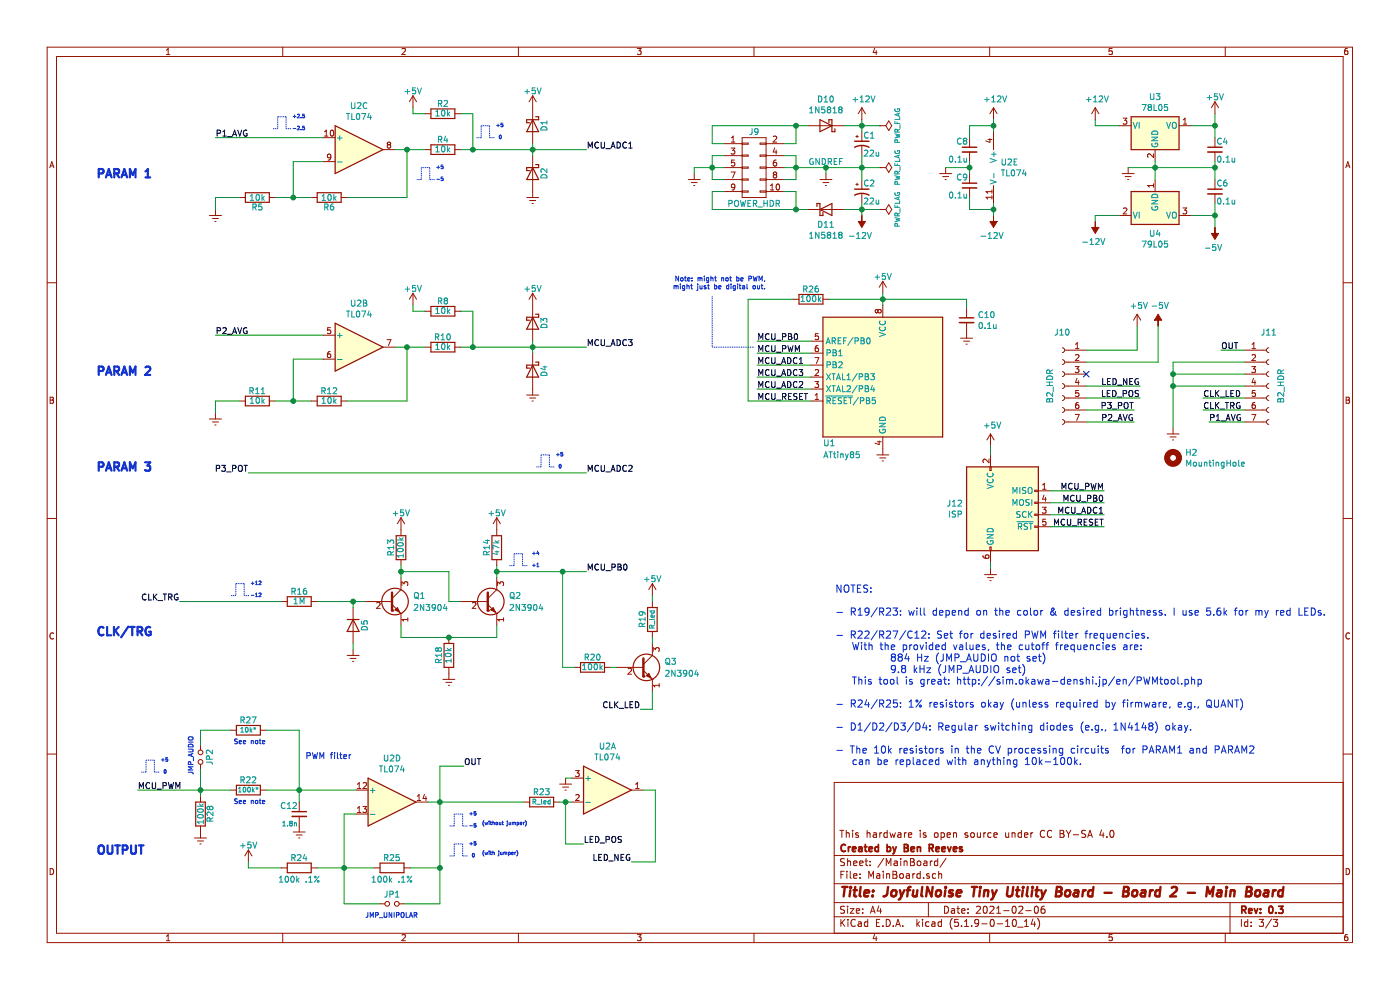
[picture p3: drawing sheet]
<svg xmlns="http://www.w3.org/2000/svg" width="297mm" height="210mm" viewBox="0 0 297 210" stroke-linecap="round" stroke-linejoin="round" font-family="sans-serif">
<path d="M0 0h296.9v210h-296.9z" fill-rule="evenodd" fill="#fff" stroke="#fff" stroke-width=".21"/>
<g fill="none" stroke="#981200" stroke-width=".21">
<path d="M10 10h276.9v189.9h-276.9zM12 12h272.9v186h-272.9zM35.3 11.6h.7M35.3 10.6l.4-.3v1.3M60 10v2M85.3 10.4l.5-.1 .2 .3-.8 1h.8M110 10v2M135.2 10.3h.8l-.4 .5 .4 .1v.6l-.2 .1-.6-.1M160 10v2M185.6 10.2l-.4 .9h.9M185.9 10.7v.9M210 10v2"/>
<path d="M235.9 10.3h-.6l-.1 .6 .7-.1v.7l-.1 .1-.6-.1M259.9 10v2M285.9 10.3h-.4l-.2 .3-.1 .7 .3 .3 .4-.1v-.7h-.4l-.3 .2M10.6 35.6l.4-1.3 .4 1.3M10.7 35.2h.6M68.6 29.2h2.5M68.6 34.3h2.5M68.8 28.9h.8M68.8 28l.4-.4v1.3M70.2 33.2l-.3 .3-.3-.1-.1-.2v-.4l.4-.1 .3 .2-.2 .9-.4 .2M70.2 27.7l.2-.1a.67 .67 0 0 1 .4 .6 .67 .67 0 0 1-.4 .7l-.3-.5zM81.3 31.7h2.5"/>
<path d="M82.4 30.7l-.3-.3 .3-.3h.2l.3 .3-.3 .3M82.4 30.7l-.3 .2v.3l.3 .2h.4l.1-.2v-.3l-.3-.2M82.4 30.7h.2M87.6 20.3l-.8 1.3M87.6 20.3v2.6M87.6 20.3l.8 1.3M90.1 31.7h1.3M90.1 24.1h1.3M96.5 31.7h1.3M96.5 24.1h1.3M113 20.3v10.2M113 33v8.9"/>
<path d="M113 20.3l-.8 1.3M113 20.3l.8 1.3M146 38.1h2.6M146.6 38.7h1.3M147.2 39.4h.2M147.3 36.8v1.3M153.6 38.1h3.8M153.6 35.6h3.8M153.6 30.5h3.8M153.6 33h3.8M155.1 31.4h.8l-.4 .5 .3 .1 .1 .5-.3 .2-.5-.1M155.1 36.5h.8l-.5 1.3"/>
<path d="M155.2 30.1h.7M155.2 29.2l.3-.3v1.2M155.8 34h-.6v.6l.4-.2 .3 .3v.3l-.3 .2-.4-.1M155.9 39.6l-.3 .2h-.3l-.1-.2v-.4l.4-.2 .3 .3-.2 .9-.4 .1M157.4 29.2h5.1v12.7h-5.1zM157.4 30.3h1.3v.3h-1.3M157.4 32.9h1.3v.2h-1.3M157.4 35.4h1.3v.3h-1.3M157.4 38h1.3v.2h-1.3M162.5 38.1h3.8M162.5 35.6h3.8M162.5 38h-1.3v.2h1.3"/>
<path d="M162.5 35.4h-1.3v.3h1.3M162.5 32.9h-1.3v.2h1.3M162.5 30.3h-1.3v.3h1.3M162.5 30.5h3.8M162.5 33h3.8M163.4 39.4l.4-.4v1.3M164 29l.5-.1 .3 .3-.8 .9h.8M164.3 37l-.3-.2 .3-.3h.2l.3 .2-.3 .3M164.3 37l-.3 .3v.2l.3 .3 .4-.1 .1-.2-.1-.3M164.3 37h.2M164.3 31.4l-.3 .8h.8M164.5 37l.2 .1"/>
<path d="M164.7 34h-.3a.79 .79 0 0 0-.1 1.2h.4l.1-.5-.3-.3h-.2l-.3 .3M164.7 31.8v.9M164.7 37.1v.1M164.8 39.2l.2-.2a.67 .67 0 0 1 .4 .7 .67 .67 0 0 1-.4 .6l-.3-.5zM171.4 26.7h7.6M173.9 38.1h2.6M174.6 38.7h1.2M175.1 39.4h.2M175.2 36.8v1.3M181.6 28.9h.5M181.6 39.1h.5M181.8 28.7v.5"/>
<path d="M181.8 38.9v.5M182.8 22.9v2.5M182.8 27.9v2.1M182.8 31v2M182.8 38.1v2M182.8 22.9l-.7 1.2M182.8 22.9l.8 1.2M186.6 35.6h.1M186.6 26.7h.1M186.6 26.7h1.3M186.6 35.6h1.3M188.5 34.5l.7 1.1-.7 1-.6-1z"/>
<path d="M188.5 25.6l.7 1.1-.7 1-.6-1zM199.3 36.8h2.6M200 37.5h1.2M200.5 38.1h.2M200.6 35.6v1.2M205.7 29.2v2M205.7 32.2v2.1M205.7 36.8v2.1M205.7 39.9v2M209.6 29.6h.8M210 29.4v.8l-.9-.3M210.8 22.9l-.8 1.2"/>
<path d="M210.8 22.9v2.5M210.8 27.9v3.8M210.8 39.4v3.8M210.8 22.9l.7 1.2M232.4 22.9l-.8 1.2M232.4 22.9v2.5M232.4 22.9l.7 1.2M237.4 26.7h2.6M238.1 36.8h2.5M238.3 25.1h.8l-.5 .4 .4 .2 .1 .4-.3 .2-.5-.1M238.7 37.5h1.3M239.2 38.1h.3"/>
<path d="M239.3 35.6v1.2M244.7 32.6v.8l-.9-.8-.4 .3 .2 .5M244.7 39v.7M244.7 39.4h-1.3l.4 .3M245 31.7v2.6M245 38.1v2.5M250.1 26.7h2.6M251 26.3h.8M251 25.4l.4-.3v1.2M257.7 21.6v2.5M257.7 29.2v2M257.7 32.2v2.1"/>
<path d="M257.7 38.1v2M257.7 21.6l-.7 1.3M257.7 21.6l.8 1.3M285.5 35.6l.4-1.3 .5 1.3M285.6 35.2h.6M10 60h2M44.4 45.7h2.6M45.1 46.3h1.2M45.6 47h.2M45.7 44.4v1.3M50.8 41.9h1.3M57.1 41.9h1.3"/>
<path d="M66 41.9h1.3M72.4 41.9h1.2M111.7 41.9h2.6M112.4 42.5h1.2M112.9 43.2h.2M153.6 40.6h3.8M157.4 40.5h1.3v.3h-1.3M162.5 40.5h-1.3v.3h1.3M162.5 40.6h3.8M163.4 40.3h.8M171.4 44.4h7.6M182.8 41.1v2.1"/>
<path d="M186.6 44.4h.1M186.6 44.4h1.3M187.3 59.7v2.5M187.3 59.7l.7 1.2M187.3 59.7l-.8 1.2M188.5 43.4l.7 1-.7 1.1-.6-1.1zM210.4 40.3v.7M210.4 41.5v.7M210.4 41.8h-1.2l.3 .4M210.4 40.7h-1.2l.3 .3M237.4 45.7h2.6M238.3 44.2l.5-.1 .3 .4-.8 .9h.8"/>
<path d="M250.1 45.7h2.6M251 44.1h.8l-.5 .5 .4 .1 .1 .4-.3 .3-.5-.1M257.7 41.1v2.1M284.9 60h2M68.6 71.1h2.5M68.6 76.2h2.5M70.1 74.6h-.3a.79 .79 0 0 0-.1 1.3l.4-.1 .1-.5-.3-.2h-.2l-.2 .2M70.1 69.5h-.6v.6l.4-.1 .3 .2v.3l-.3 .3-.4-.2M81.3 73.6h2.5M82.1 72h.8l-.5 1.3M87.6 62.2v2.6M87.6 62.2l-.8 1.3"/>
<path d="M87.6 62.2l.8 1.3M90.1 66h1.3M90.1 73.6h1.3M96.5 66h1.3M96.5 73.6h1.3M113 62.2v10.2M113 74.9v8.9M113 62.2l-.8 1.3M113 62.2l.8 1.3M168.2 63.5h1.3M172 80h2.6M172 72.4h2.6"/>
<path d="M172 74.9h2.6M172 77.5h2.6M172.9 75.9h.8l-.5 1.2M172.9 78.5l.5-.1 .3 .3-.8 1h.8M173.5 73.3h-.2a.79 .79 0 0 0-.1 1.3l.3-.1 .2-.5-.3-.2h-.2l-.3 .2M173.6 70.8h-.6l-.1 .6 .5-.1 .3 .2v.3l-.3 .2-.5-.1M174.6 63.5h1.2M186.2 65.9l-.2-.3-.3 .3v.2l.2 .3 .3-.3M186.2 65.9l.3-.3h.2l.2 .3v.4l-.2 .1h-.2l-.3-.3M186.2 65.9v.2M187.3 64.8v2.5M203.8 71.7h2.5"/>
<path d="M204.4 72.4h1.3M204.9 73h.3M205.1 65.4v2M205.1 68.4v3.3M225.4 78.8a.51 .51 0 0 1 .5 .6 .51 .51 0 0 1-.5 .5M225.4 76.3a.51 .51 0 0 1 .5 .5 .51 .51 0 0 1-.5 .5M225.4 73.8a.51 .51 0 0 1 .5 .5 .51 .51 0 0 1-.5 .5M225.9 79.4h4.5M225.9 76.8h4.5M225.9 74.3h4.5M228.1 77.8h.8l-.4 .4 .3 .2 .1 .4-.3 .2-.5-.1M228.2 73l.3-.3v1.2"/>
<path d="M228.2 73.9h.7M228.2 75.3l.4-.1 .3 .4-.8 .9h.8M241.2 66.7l-.7 1.2M241.2 66.7v2.5M241.2 66.7l.8 1.2M264.1 79.4h4.6M264.1 76.8h4.6M264.1 74.3h4.6M265.6 77.8h.8l-.5 .4 .4 .2 .1 .4-.3 .2-.5-.1M265.6 73.9h.8M265.6 73l.4-.3v1.2M265.6 75.3l.5-.1 .3 .4-.8 .9h.8"/>
<path d="M269.2 78.8a.51 .51 0 0 0-.5 .6 .51 .51 0 0 0 .5 .5M269.2 76.3a.51 .51 0 0 0-.5 .5 .51 .51 0 0 0 .5 .5M269.2 73.8a.51 .51 0 0 0-.5 .5 .51 .51 0 0 0 .5 .5M10.6 84.3h.5l.2 .2-.2 .4 .3 .2-.3 .5h-.5zM10.6 84.9h.5M44.4 88.9h2.6M45.1 89.5h1.2M45.6 90.1h.2M45.7 87.6v1.3M50.8 85.1h1.3M57.1 85.1h1.3M66 85.1h1.3"/>
<path d="M72.4 85.1h1.2M111.7 83.8h2.6M112.4 84.4h1.2M112.9 85.1h.2M172 85.1h2.6M172 82.5h2.6M172.9 80.9h.8l-.5 .5 .4 .1 .1 .5-.3 .2-.5-.1M172.9 84.7h.8M172.9 83.8l.4-.3v1.2M186 96.5h2.5M186.1 93.7h.8M186.5 93.5v.8l-.9-.3"/>
<path d="M186.6 97.1h1.3M187.1 97.8h.3M187.3 92.7v3.8M209.8 97.4v.8l-.9-.8-.4 .2 .2 .5M210 99h.3v.8h-.3zM210.1 92.1v2.5M210.1 96.5v2.5M210.1 92.1l-.7 1.2M210.1 92.1l.8 1.2M225.4 89a.51 .51 0 0 1 .5 .5 .51 .51 0 0 1-.5 .5M225.4 86.5a.51 .51 0 0 1 .5 .5 .51 .51 0 0 1-.5 .5M225.4 83.9a.51 .51 0 0 1 .5 .5 .51 .51 0 0 1-.5 .5"/>
<path d="M225.4 81.4a.51 .51 0 0 1 .5 .5 .51 .51 0 0 1-.5 .5M225.9 89.5h4.5M225.9 87h4.5M225.9 84.4h4.5M225.9 81.9h4.5M228.1 87.9h.8l-.5 1.3M228.5 80.2l-.3 .9h.7M228.8 85.4h-.3a.79 .79 0 0 0-.1 1.2h.4l.1-.5-.3-.2h-.2l-.2 .2M228.8 80.7v.9M228.8 82.8h-.6v.6l.4-.1 .3 .3v.3l-.3 .2-.4-.1M247.6 92.1h2.5M248.2 92.7h1.3"/>
<path d="M248.7 93.3h.3M248.9 90.8v1.3M264.1 89.5h4.6M264.1 87h4.6M264.1 84.4h4.6M264.1 81.9h4.6M265.6 87.9h.8l-.5 1.3M265.9 80.2l-.3 .9h.8M266.2 85.4h-.2a.79 .79 0 0 0-.1 1.2h.3l.2-.5-.3-.2h-.2l-.3 .2M266.2 80.7v.9M266.3 82.8h-.6l-.1 .6 .5-.1 .3 .3v.3l-.3 .2-.5-.1M269.2 89a.51 .51 0 0 0-.5 .5 .51 .51 0 0 0 .5 .5"/>
<path d="M269.2 86.5a.51 .51 0 0 0-.5 .5 .51 .51 0 0 0 .5 .5M269.2 83.9a.51 .51 0 0 0-.5 .5 .51 .51 0 0 0 .5 .5M269.2 81.4a.51 .51 0 0 0-.5 .5 .51 .51 0 0 0 .5 .5M285.6 84.3h.4l.3 .2-.3 .4 .3 .2-.2 .5h-.5zM285.6 84.9h.4M10 110h2M105.4 112.4v1.2M105.4 118.7v1.3M208.5 117.8l.2 .5 .4 .1 .7-.1v-.5l-.2-.1-.5 .1-.1 .4 .3 .2M210 116h.3v.8h-.3zM210.1 116.8v2.5M219.5 104h.8v.2h-.8z"/>
<path d="M219.5 106.5h.8v.3h-.8zM219.5 109.1h.8v.2h-.8zM219.5 111.6h.8v.3h-.8zM220.3 104.1h2.5M220.3 109.2h2.5M220.3 106.7h2.5M220.3 111.7h2.5M221.1 107.6h.8l-.4 .5 .3 .1 .1 .4-.2 .3-.6-.2M221.2 103.8h.7M221.2 102.9l.4-.4v1.3M221.5 105l-.3 .9h.8M221.8 105.5v.8"/>
<path d="M221.8 110.1h-.5l-.1 .6 .5-.1 .2 .3v.3l-.2 .2-.5-.1M284.9 110h2M11.4 134.4a.58 .58 0 0 0-.8 .5 .58 .58 0 0 0 .8 .5M59.7 127.6h1.2M66 127.6h1.3M73.6 139h2.6M74.3 139.7h1.2M74.9 128.9v7.6M74.9 137.8v1.2M83.2 128.2l1.9 1.9M85.1 130.1h.1M85.1 125.1l-1.9 1.9"/>
<path d="M95.2 135.2v1.3M138.4 123.8l-.8 1.3M138.4 123.8v2.5M138.4 123.8l.8 1.3M208.9 121.9h2.5M209.5 122.5h1.3M210 123.2h.3M210.1 120.6v1.3M286.3 134.4a.58 .58 0 0 0-.8 .5 .58 .58 0 0 0 .8 .5M10 160h2M42.5 158.1v1M48.9 154.9h1.3"/>
<path d="M55.2 154.9h1.3M74.8 140.3h.2M95.2 141.6v1.2M121.9 141.6h1.3M128.2 141.6h1.3M284.9 160h2M41.3 177.8h2.5M41.9 178.4h1.3M42.4 179h.3M42.5 162.1v1.1M42.5 168.9v1.2M42.5 175.2v2.6"/>
<path d="M48.9 167.6h1.3M55.2 167.6h1.3M62.2 176.5h2.6M62.8 177.1h1.3M63.4 177.8h.2M63.5 175.2v1.3M75.5 167.6h2.6M75.5 172.7h2.6M75.8 167.3h.8M75.8 166.4l.4-.4v1.3M75.8 171.4l.4-.3v1.2M75.8 172.3h.8"/>
<path d="M77 171.1h.8l-.5 .5 .4 .1 .1 .4-.3 .2-.5-.1M77 166.1l.5-.1 .3 .4-.8 .9h.8M88.2 170.1h2.6M88.5 169.8h.8M88.5 168.9l.4-.4v1.3M90 168.5l-.3 .9h.8M90.4 169v.8M111.1 170.1h1.3M117.4 170.1h1.3M118.7 166.3h2.6M119.3 167h1.3M119.9 167.6h.2"/>
<path d="M120 165.1v1.2M121.3 170.1h2.5M121.3 165.1h2.5M122.1 163.5h.8l-.5 .4 .4 .2 .1 .4-.3 .2-.5-.1M122.1 168.7l.5-.2 .3 .4-.8 .9h.8M134 167.6h2.5M134.8 167.3h.8M134.8 166.4l.4-.4v1.3M178.2 176.1h.8M178.6 176.1v1.5M179.5 176.1v1.5M179.5 176.8l.2-.2 .4 .1 .1 .9"/>
<path d="M180.9 176.1v.2M180.9 176.6v1M182.1 176.7l-.4-.1-.2 .2 .1 .3 .5 .1v.4h-.6M184 176.8l.2-.2 .3 .1 .1 .9M184 176.1v1.5M185.3 176.7h.6v.9M185.9 177l-.7 .3 .2 .3h.5M186.6 176.6v1M187.1 176.6l-.5 .3M188.2 176.7l-.4-.1-.3 .3 .1 .6 .2 .1h.4M188.2 176.1v1.5M188.8 176.6l.3 1 .3-.7 .2 .7 .3-1"/>
<path d="M190.5 176.7h.6v.9M191.1 177l-.7 .3 .3 .3h.4M191.9 176.6v1M192.3 176.6l-.4 .3M192.7 177.1l.7-.1v-.3l-.5-.1-.2 .2 .1 .8h.6M195.2 176.1v.2M195.2 176.6v1M196.4 176.7l-.3-.1-.2 .2v.3l.5 .1v.4h-.5M198.3 176.8l.2-.2 .4 .2v.7l-.2 .1-.4-.1zM199.6 176.7l.5-.1 .3 .3-.1 .6-.2 .1h-.5M199.6 176.6v1.5M200.9 177.1l.7-.1v-.3l-.5-.1-.2 .2 .1 .8h.6"/>
<path d="M202.3 176.8l.2-.2 .3 .1 .1 .9M202.3 176.6v1M205.3 176.7l-.4-.1-.2 .2 .1 .3 .5 .1v.4h-.6M206 176.8l.2-.2 .4 .2v.7l-.2 .1-.4-.1zM207.3 176.6l.1 1h.4l.2-.1M208 176.6v1M208.7 176.6v1M209.1 176.6l-.4 .3M210.3 176.7l-.4-.1-.4 .3 .1 .6 .3 .1h.4M210.8 177.1l.8-.1-.1-.3-.5-.1-.2 .2 .1 .8h.6M213.3 176.6l.1 1h.4l.2-.1M214 176.6v1"/>
<path d="M214.7 176.6v1M214.7 176.8l.2-.2 .4 .1v.9M216.7 176.7l-.4-.1-.3 .3v.6l.3 .1h.4M216.7 176.1v1.5M217.3 177.1l.8-.1-.1-.3-.5-.1-.2 .2 .1 .8h.6M218.7 176.6v1M219.1 176.6l-.4 .3M221.6 176.3a.59 .59 0 0 0-.7 0 .59 .59 0 0 0-.2 .7 .56 .56 0 0 0 .3 .6 .56 .56 0 0 0 .6-.1M223.1 176.3a.59 .59 0 0 0-.7 0 .59 .59 0 0 0-.2 .7 .56 .56 0 0 0 .3 .6 .56 .56 0 0 0 .6-.1M224.9 176.1h.5l.3 .3-.3 .4 .3 .2v.3l-.2 .3h-.6zM224.9 176.8h.5M226.2 176.1l.5 .8"/>
<path d="M226.7 176.9v.7M227.2 176.1l-.5 .8M227.7 177.1h1.1M230.3 176.2l-.6-.1-.2 .3v.3l.7 .4v.4l-.2 .1h-.5M230.8 177.6l.4-1.5 .5 1.5M230.9 177.2h.7M233.7 176.1l-.4 1h.9M234 176.6v1M234.8 177.5v.1M235.6 176.3l.2-.2a.8 .8 0 0 1 .5 .8 .8 .8 0 0 1-.5 .7l-.4-.5zM284.9 166h-107.9v32M10.6 184.2a.65 .65 0 0 1 .8 .7 .65 .65 0 0 1-.8 .6z"/>
<path d="M35.3 198.6l.4-.4v1.3M35.3 199.5h.7M60 198v1.9M85.3 198.3l.5-.1 .2 .4-.8 .9h.8M110 198v1.9M135.2 198.2h.8l-.4 .5 .4 .2v.5l-.2 .1-.6-.1M160 198v1.9M177 194.5h107.9M177 191.5h107.9M177 187.5h107.9M177 181.5h107.9M178.4 185.5h.5"/>
<path d="M178.4 195v1.5M178.6 195.7l.6 .8M179.1 184.8h-.7v1.5M179.2 192.3l-.6-.1-.3 .3 .1 .4 .7 .3v.4l-.2 .1h-.6M179.2 182.2l-.6-.1-.3 .3 .1 .4 .7 .3v.4l-.2 .1-.6-.1M179.2 195l-.8 .9M179.7 184.8v.2M179.7 185.3v1M179.8 182.1v1.5M179.8 192.2v.2M179.8 192.7v1M179.8 182.8l.2-.2 .4 .1v.9"/>
<path d="M179.9 195v.2M179.9 195.5v1M180.4 192.7h.8l-.8 1h.8M180.4 184.8v1.3l.2 .2M181.1 185.8l.7-.1-.1-.3-.4-.1-.2 .2 .1 .7h.5M181.1 183.1l.7-.1-.1-.3-.4-.1-.2 .2 .1 .7h.5M181.4 195.2a.59 .59 0 0 0-.7 0 .59 .59 0 0 0-.2 .7 .56 .56 0 0 0 .3 .5 .56 .56 0 0 0 .6 0M181.7 193.2l.7-.1-.1-.3-.4-.1-.2 .2v.8h.6M182.1 195.6h.6v.9M182.4 183.1l.7-.1-.1-.3-.4-.1-.2 .2 .1 .7h.5M182.5 186.2v.1M182.5 185.4v.1"/>
<path d="M182.7 195.9l-.5 .1-.2 .2 .2 .3 .5-.1M183 192.8v.1M183 193.6v.1M183.5 182.6h.6M183.7 182.1v1.3l.4 .2M184.1 195.6l-.5-.1-.2 .3v.6l.2 .1 .5-.1M184.1 195v1.5M184.3 186.3v-1.5l.5 1.1 .5-1.1v1.5M184.6 183.5v.1M184.6 182.7v.1M184.7 193.7l.4-1.5 .6 1.5M184.8 193.3h.7"/>
<path d="M185.6 198.2l-.4 .9h.9M185.9 198.7v.8M185.9 195.7h.5M186 185.4h.6v.9M186.4 192.2l-.3 1h.9M186.6 195h-.7v1.5h.7M186.6 185.7l-.7 .3 .3 .3 .4-.1M186.8 192.7v1M187.3 196.4v.1M187.4 184.8v.2M187.4 185.3v1M187.5 182l-1.3 2"/>
<path d="M188 195a.76 .76 0 0 1 .9 .8 .76 .76 0 0 1-.9 .7zM188 183.6v-1.5l.5 1.1 .5-1.1v1.5M188.1 185.4l.2-.1 .3 .1 .1 .9M188.1 185.3v1M189.4 185.5h.5M189.4 184.8h.5l.3 .3-.3 .4 .3 .2 .1 .3-.3 .3h-.6zM189.5 196.4v.1M189.7 182.7h.6l.1 .9M190 196.5l.5-1.5 .5 1.5M190.1 196.1h.8M190.4 183l-.5 .1-.3 .2 .3 .3 .5-.1M190.9 185.4l.2-.1 .5 .1v.6l-.1 .2-.4 .1-.2-.1z"/>
<path d="M191.1 182.1v.2M191.1 182.6v1M191.5 196.4v.1M191.8 182.8l.2-.2 .4 .1v.9M191.8 182.6v1M192.3 185.4h.6v.9M192.9 185.7l-.5 .1-.2 .2 .2 .3 .5-.1M193.1 182.1h.6l.2 .3-.2 .4 .2 .2 .1 .3-.3 .3h-.6zM193.1 182.8h.6M193.7 185.3v1M194.1 185.3l-.4 .3M194.5 195v1.5"/>
<path d="M194.6 196l.5 .5M194.6 182.8l.3-.2 .4 .2 .1 .5-.2 .2-.3 .1-.3-.1zM195.1 195.5l-.6 .6M195.2 185.4l-.4-.1-.3 .3 .1 .6 .2 .1 .4-.1M195.2 184.8v1.5M195.7 195v.2M195.7 195.5v1M195.9 186.2v.1M196 182.7h.6v.9M196.6 183l-.5 .1-.2 .2 .2 .3 .5-.1M197 191.5v3M197.1 195.6l-.5-.1-.2 .3v.6l.2 .1 .5-.1"/>
<path d="M197.1 185.4l-.3-.1-.2 .2v.3l.5 .1v.3h-.5M197.4 182.6v1M197.7 195.6h.6v.9M197.8 182.6l-.4 .3M198.3 195.9l-.7 .3 .3 .3 .4-.1M198.5 185.4l-.4-.1-.3 .3 .1 .6h.6M198.9 182.7l-.4-.1-.3 .3 .1 .6 .2 .1 .4-.1M198.9 182.1v1.5M199.1 185.4l.3-.1 .3 .1 .1 .9M199.1 184.8v1.5M199.7 195.6l-.4-.1-.3 .3 .1 .6 .2 .1 .4-.1M199.7 195v1.5"/>
<path d="M200.4 192.2a.75 .75 0 0 1 .8 .8 .75 .75 0 0 1-.8 .7zM200.7 182l-1.3 2M201.9 192.8h.5l.1 .9M202 194.8a1.71 1.71 0 0 0 0 2.3M202.5 193.1l-.5 .1-.2 .2 .2 .3h.5M203 192.7h.6M203.2 192.2v1.3l.4 .2M203.3 195h-.7l-.1 .7h.7l.2 .2-.1 .5-.2 .1-.6-.1M204 196.4v.1M204 193.2l.7-.1-.1-.3-.4-.1-.2 .2 .1 .8h.5M204.6 196.5h.9M204.6 195.5l.5-.5v1.5"/>
<path d="M205.4 193.6v.1M205.4 192.8v.1M206.1 196.4v.1M207.1 192.4l.6-.2 .3 .5-.9 1h.9M207.6 195.7l-.3 .3-.4-.1-.1-.2 .1-.6 .4-.1 .3 .3v.9l-.4 .3h-.3M208.3 196h1.1M208.7 192.4l.4-.2a.86 .86 0 0 1-.2 1.5l-.2-.1-.1-.4zM210 198v1.9M210 192.4l.6-.2 .3 .5-1 1h1M210.3 195.1l.1-.1a.8 .8 0 0 1 .5 .8 .8 .8 0 0 1-.5 .7 1 1 0 0 1-.1-1.4zM211.4 193.7h.9M211.4 192.7l.5-.5v1.5"/>
<path d="M211.6 196h1.1M212.9 193.2h1.2M213.3 195.5l.5-.5v1.5M213.3 196.5h.9M214.9 192.4l.2-.2a.8 .8 0 0 1 .5 .8 .8 .8 0 0 1-.5 .7l-.4-.5zM214.9 195.2l.2-.2a.8 .8 0 0 1 .5 .8 .8 .8 0 0 1-.5 .7l-.3-.5zM215.9 196.7h1.1M216.1 192.4l.6-.2 .3 .5-.9 1h.9M217.3 196.5h.9M217.3 195.5l.4-.5v1.5M217.6 193.2h1.2M219.1 194.9l-.3 1.1h.9"/>
<path d="M219.5 195.5v1M219.6 192.3l.3-.1a.86 .86 0 0 1-.1 1.5 1 1 0 0 1-.2-1.4zM220.1 194.8a1.71 1.71 0 0 1 0 2.3M221.6 192.2l-.5 .1a1.11 1.11 0 0 0-.1 1.4h.4l.2-.1 .1-.5-.3-.3-.4 .1-.2 .2M235.9 198.2h-.6l-.1 .7 .7-.1v.6l-.1 .1-.6-.1M259.9 198v1.9M260.9 191.5v6.5M263.4 195v1.5M264.7 195.6l-.4-.1-.3 .3 .1 .6h.6M264.7 195v1.5M265.4 196.4v.1M265.4 195.6v.1"/>
<path d="M267.1 195h1l-.6 .6 .5 .1v.7l-.2 .1-.7-.1M269.8 194.9l-1.3 2M270.1 195h1l-.6 .6 .5 .1v.7l-.2 .1-.7-.1M285.6 184.2a.65 .65 0 0 1 .7 .7 .65 .65 0 0 1-.7 .6zM285.9 198.2l-.4 .1-.2 .3-.1 .7 .3 .2 .4-.1v-.6l-.4-.1-.3 .3"/>
<circle cx="42.5" cy="159.6" r=".51"/>
<circle cx="42.5" cy="161.6" r=".51"/>
</g>
<g fill="none" stroke="#981200" stroke-width=".38">
<path d="M179.4 179.3a.59 .59 0 0 0-.8 0 .59 .59 0 0 0-.2 .7 .56 .56 0 0 0 .3 .6 .56 .56 0 0 0 .7-.1M180 179.6v1M180.4 179.6l-.4 .3M182.2 179.7h.6l.1 .9M182.9 180l-.5 .1-.3 .2 .3 .3 .5-.1M183.3 179.6h.6M183.6 179.1v1.3l.3 .2M186.3 179.7l-.4-.1-.3 .3 .1 .6 .2 .1 .4-.1M186.3 179.1v1.5M188.2 179.7l.4-.1 .3 .3v.6l-.3 .1-.4-.1M188.2 179.1v1.5M189.4 179.6l.4 1"/>
<path d="M190.1 179.6l-.3 1M191.8 179.1h.5l.3 .3v.3l-.3 .1 .3 .2 .1 .3-.3 .3h-.6zM191.8 179.8h.5M194.6 179.8l.2-.2 .4 .1 .1 .9M194.6 179.6v1M197.1 179.9l.7-.1 .1-.5-.2-.2h-.6v1.5M197.5 179.9l.5 .7M201 179.6l.4 1 .4-1M204.1 179.7l-.3-.1-.3 .2 .1 .3 .5 .1v.3h-.6M180.9 180.1l.7-.1-.1-.3-.4-.1-.2 .2v.7h.6M184.4 180.1l.7-.1-.1-.3-.4-.1-.2 .2v.7h.6M189.8 180.6l-.4 .5"/>
<path d="M193.3 180.1l.7-.1-.1-.3-.4-.1-.2 .2v.7h.6M198.6 180.1l.7-.1-.1-.3-.4-.1-.2 .2v.7h.6M199.8 180.1l.7-.1v-.3l-.5-.1-.2 .2 .1 .7h.6M202.3 180.1l.7-.1-.1-.3-.4-.1-.2 .2v.7h.6M263.5 193l.7-.1 .1-.2-.1-.3-.2-.2h-.5v1.5M263.8 193l.5 .7M264.9 193.2l.7-.1-.1-.3-.4-.1-.2 .2 .1 .8h.5M266.1 192.7l.4 1 .3-1M267.4 193.6v.1M267.4 192.8v.1M269.3 192.4l.2-.2a.8 .8 0 0 1 .6 .8 .8 .8 0 0 1-.6 .7l-.3-.5zM270.7 193.6v.1"/>
<path d="M271.3 192.2h.9l-.5 .6 .4 .1v.7l-.2 .1-.6-.1"/>
</g>
<g fill="none" stroke="#981200" stroke-width=".51">
<path d="M83.2 125.7v3.8M178.7 188.1h1.1M179.2 188.1l-.2 2M180.4 188.8l-.2 1.3M180.5 188.1l-.1 .2M180.5 188.1l.1 .1-.2 .1M181.1 188.8h.7M181.4 188.1l-.2 1.8 .1 .1 .4 .1M182.6 188.1l-.2 1.8 .2 .2M183.4 189.5l1-.2-.1-.4h-.8l-.2 1 .3 .2 .6-.1M185.1 190v.1M185.2 188.9l.1 .1-.1 .1"/>
<path d="M185.2 188.9v.2M188.4 188.1l-.2 1.5a.73 .73 0 0 1-.8 .5M189.3 189l.3-.2a.48 .48 0 0 1 .6 .4l-.1 .6-.4 .3a.49 .49 0 0 1-.6-.3zM190.9 188.8l.3 1.3M191.2 190.1l-.2 .5-.3 .2M191.8 188.8l-.6 1.3M192.3 188.8h.8M193.2 188.1l-.4 .1-.1 .2-.2 1.7M193.8 188.8l-.1 1.2 .5 .1 .3-.1M194.6 188.8l-.1 1.3M195.7 188.1l-.2 1.8 .2 .2M197.9 188.1l-.3 2-.9-2-.2 2"/>
<path d="M198.7 189l.3-.2 .6 .2v.8l-.3 .2a.49 .49 0 0 1-.8-.2zM200.6 188.8l-.2 1.3M200.6 188.1v.2M202.2 188.9a.49 .49 0 0 0-.8 .3l.8 .6-.4 .3-.6-.1M202.9 189.5l1-.2v-.4l-.6-.1-.3 .3v.9h.7M206.2 188.1h1.1M206.8 188.1l-.3 2M207.9 188.8l-.2 1.3M208 188.1l-.1 .1 .1 .1M208 188.1v.2M208.8 189l.3-.2 .5 .1-.1 1.2M208.9 188.8l-.2 1.3"/>
<path d="M210.5 188.8l.3 1.3M210.8 190.1l-.3 .5-.3 .2M211.5 188.8l-.7 1.3M213.8 188.1l-.2 1.7 .3 .3a.69 .69 0 0 0 .9-.3l.2-1.7M215.5 188.8h.8M215.9 188.1l-.2 1.8 .1 .1 .3 .1M217 188.8l-.2 1.3M217.1 188.1l-.1 .2M218 188.1l-.2 1.8 .3 .2M219 188.8l-.2 1.3M219.1 188.1l-.1 .2M219.7 188.8h.7"/>
<path d="M220 188.1l-.2 1.8 .1 .1 .4 .1M220.9 188.8l.3 1.3M221.2 190.1l-.3 .5-.3 .2M221.9 188.8l-.7 1.3M224.1 189.1h.7M224.2 188.1l.9 .1 .1 .5-.4 .4 .3 .1a.58 .58 0 0 1-.4 .9h-.7zM226.1 189l.3-.2 .6 .2v.8l-.4 .3-.6-.1zM228 188.9h.7v1.2M228.8 189.3l-.7 .1a.4 .4 0 0 0-.4 .3 .4 .4 0 0 0 .3 .4l.7-.1M229.8 188.8l-.2 1.3M230.3 188.8l-.3 .1-.3 .3M231.9 188.9h-.8l-.2 .3-.1 .6 .3 .3 .6-.1"/>
<path d="M232 188.1l-.3 2M234.3 189.4h1.5M238.3 189.1h.7M238.5 188.1l.8 .1 .1 .5-.4 .4 .3 .1a.56 .56 0 0 1-.3 .9h-.8zM240.3 189l.4-.2 .5 .2v.8l-.2 .2a.49 .49 0 0 1-.8-.2zM242.2 188.9h.8l-.1 1.2M243 189.3l-.7 .1a.4 .4 0 0 0-.3 .3 .4 .4 0 0 0 .2 .4l.7-.1M244 188.8l-.1 1.3M244.6 188.8l-.4 .1-.2 .3M246.1 188.9l-.5-.1-.4 .2-.2 .8 .4 .3 .6-.1M246.2 188.1l-.2 2M248.6 188.3l.3-.2h.5l.2 .2 .1 .4-.2 .3-1.3 1.1h1.3"/>
<path d="M252 189.4h1.5M255.9 190.1l.2-2 .5 1.5 .9-1.5-.3 2M258.3 188.9h.8l-.1 1.2M259.1 189.3l-.6 .1a.4 .4 0 0 0-.4 .3 .4 .4 0 0 0 .3 .4l.6-.1M260.2 188.8l-.2 1.3M260.2 188.1v.2M260.2 188.1l.1 .1-.1 .1M261.1 189l.3-.2 .5 .1-.1 1.2M261.1 188.8l-.2 1.3M264.4 189.1h.7M264.5 188.1l.9 .1 .1 .5-.4 .4 .3 .1a.56 .56 0 0 1-.3 .9h-.8zM266.4 189l.4-.2 .5 .2v.8l-.2 .2a.49 .49 0 0 1-.8-.2z"/>
<path d="M268.3 188.9h.7v1.2M269.1 189.3l-.7 .1a.4 .4 0 0 0-.3 .3 .4 .4 0 0 0 .2 .4l.7-.1M270.1 188.8l-.2 1.3M270.7 188.8l-.4 .1-.2 .3M272.2 188.9l-.6-.1-.3 .2-.2 .8 .4 .3 .5-.1M272.3 188.1l-.3 2"/>
</g>
<path d="M204.2 32.2h3M204.2 39.9h3M256.2 32.2h3.1M256.2 41.1h3.1M203.5 68.4h3.1" fill="none" stroke="#981200" stroke-width=".33"/>
<path d="M181.3 30h3.1M181.3 31.2a3.2 3.2 0 0 1 3.1 0M204.2 31.2h3M204.2 38.9h3M256.2 31.2h3.1M181.3 40.1h3.1M181.3 41.4a3.2 3.2 0 0 1 3.1 0M256.2 40.1h3.1M203.5 67.4h3.1" fill="none" stroke="#981200" stroke-width=".3"/>
<g fill="none" stroke="#009596" stroke-width=".21">
<path d="M86 19.4h.9M86.4 18.9v1M88.1 18.6h-.6v.6l.2-.1 .4 .1v.6l-.1 .1-.5-.1M88.6 18.6l.4 1.3 .4-1.3M111.4 19.4h.9M111.8 18.9v1M113.5 18.6h-.6v.6l.2-.1 .4 .1v.6l-.1 .1-.5-.1M114 18.6l.4 1.3 .4-1.3M244.1 19.9v1l.2 .2h.4l.1-.2v-1M245.3 19.9h.8l-.5 .4 .4 .2v.5l-.2 .1-.5-.1M258.3 19.9h-.6l-.1 .6 .2-.1 .4 .1 .1 .6-.2 .1-.5-.1M258.7 19.9l.4 1.3 .4-1.3"/>
<path d="M71.6 29.3h1M71.6 34.4h1M72.1 28.8v1M73.5 24.1h.7M73.8 24.1v1.2M74.6 21.8v1l.2 .2h.4l.1-.2v-1M74.6 24.1v1.2h.6M75.7 24.2l.2-.1a.69 .69 0 0 1 .4 .6 .69 .69 0 0 1-.4 .6l-.3-.4zM75.8 21.9l.5-.1 .3 .3-.8 .9h.8M76.7 24.1h.9l-.6 1.2M77.8 21.9a.56 .56 0 0 0-.8 .5 .56 .56 0 0 0 .8 .5M78.3 24l-.3 .9h.8"/>
<path d="M78.6 24.5v.8M92.5 32.2h.7M92.5 23.7l.3-.4v1.3M92.5 31.3l.3-.3v1.2M92.5 24.6h.7M93 22l.7-.1v-.5l-.7-.1v1.3M93 29.6l.7-.1v-.4l-.7-.2v1.3M93.3 29.6l.4 .6M93.3 22l.4 .6M93.9 23.4l.1-.1a.69 .69 0 0 1 .4 .7 .69 .69 0 0 1-.4 .6 .83 .83 0 0 1-.1-1.2zM93.9 31h.1a.69 .69 0 0 1 .4 .6 .69 .69 0 0 1-.4 .6 .83 .83 0 0 1-.1-1.2zM94.2 21.4l.5-.1 .2 .4-.7 .9h.7"/>
<path d="M94.5 28.9l-.3 .9h.8M94.8 29.4v.8M94.9 23.3v1.3M94.9 31v1.2M95.1 31.7l.3 .5M95.1 24.1l.3 .5M95.4 31.4l-.5 .5M95.4 23.8l-.5 .5M114.8 27.1a.68 .68 0 0 1 .8-.2 .68 .68 0 0 1 .4 .7h-1.2zM114.8 37.3a.68 .68 0 0 1 .8-.2 .68 .68 0 0 1 .4 .6h-1.2zM116 35.8v.8l-.9-.8-.3 .3 .1 .4M116 25.6v.8"/>
<path d="M116 26h-1.2l.3 .4M159.5 27.3v.9l-.1 .3h-.3M160.8 27.8l-.2 .3-.4-.1-.1-.2 .1-.4 .4-.1 .2 .2-.2 .9-.4 .1M171.8 23l.3-.3v1.2M171.8 23.9h.7M172.5 33.7a.59 .59 0 0 0-.7 .6 .59 .59 0 0 0 .7 .5v-.4h-.2M173.6 20.4a.64 .64 0 0 1 .8 .6 .64 .64 0 0 1-.8 .6zM173.7 22.7v1.2l-.7-1.2v1.2M173.8 33.6v1.3l-.7-1.3v1.3M174.4 33.6a.64 .64 0 0 1 .7 .7 .64 .64 0 0 1-.7 .6zM174.8 20.7l.4-.3v1.2M174.8 21.6h.8"/>
<path d="M175 22.7h-.6l-.1 .6 .2-.1h.4l.1 .6-.2 .1-.5-.1M175.7 34.3l.7-.1v-.5l-.7-.1v1.3M175.7 23.2l-.2-.2 .2-.3 .5 .1v.3l-.2 .1M175.7 23.2l-.2 .3v.2l.2 .2h.4l.1-.2v-.4l-.2-.1M175.7 23.2h.3M176 34.3l.4 .6M176.2 20.5l.2-.1a.67 .67 0 0 1 .4 .6 .67 .67 0 0 1-.4 .6l-.3-.4zM176.7 23l.4-.3v1.2M176.7 23.9h.7M177 34.2h.4M177.6 33.6h-.6v1.3h.6M178.1 34.2h.4"/>
<path d="M178.2 23.2l-.3-.2 .3-.3 .4 .1v.3l-.2 .1M178.2 23.2l-.3 .3v.2l.3 .2h.2l.2-.2v-.4l-.2-.1M178.2 23.2h.2M178.7 33.6h-.6v1.3M181 21.1h.9M181.4 20.6v1M182.5 21.6h.7M182.5 20.7l.3-.4v1.3M183.4 32l.5-.2 .2 .4-.8 .9h.8M183.7 20.5l.5-.2 .2 .4-.8 .9h.8M184.2 28.2a.56 .56 0 0 0-.8 .5 .56 .56 0 0 0 .8 .5M184.2 38.3a.56 .56 0 0 0-.8 .5 .56 .56 0 0 0 .8 .5"/>
<path d="M184.6 32l.5-.2 .2 .4-.8 .9h.8M184.7 29.3h.7M184.7 28.4l.3-.4v1.3M184.7 38.3l.4-.1 .3 .3-.8 1h.8M184.8 20.3l.4 1.3 .4-1.3M185.9 32.3v.8l.5-.1M186.4 32.3v.8M189.8 25.7v.5h1.1M189.8 34.6v.5h1.1M189.8 37.3l1.1 .2-.8 .2 .8 .2-1.1 .2M189.8 28.4l1.1 .2-.8 .2 .8 .2-1.1 .3M189.9 23.1l-.1 .1a.51 .51 0 0 0 .5 .5 .51 .51 0 0 0 .6-.4l-.1-.2h-.4v.2"/>
<path d="M189.9 32l-.1 .1a.51 .51 0 0 0 .5 .5 .51 .51 0 0 0 .6-.5l-.1-.1h-.4v.1M190.3 25.9v.3M190.3 34.8v.3M190.4 30.2l-.1-.5h-.4l-.1 .5h1.1M190.4 39.1l-.1-.5-.4-.1-.1 .6h1.1M190.4 36.9l-.1-.5h-.4l-.1 .5h1.1M190.4 28l-.1-.5h-.4l-.1 .5h1.1M190.6 24.1v.5M190.6 33v.5M190.9 24.9v.4h-1.1M190.9 33.7v.5h-1.1M190.9 36.3l-.5 .3"/>
<path d="M190.9 32.9l-1.1 .3 1.1 .3M190.9 27.4l-.5 .4M190.9 24l-1.1 .3 1.1 .4M190.9 26.5v.7M190.9 35.3v.8M201.5 33.2l.2-.1a.69 .69 0 0 1 .4 .6 .69 .69 0 0 1-.4 .7l-.3-.5zM202.7 34.3v.1M203.2 34.4h.8M203.2 33.5l.4-.4v1.3M203.9 29.4a.56 .56 0 0 0-.8 .5 .56 .56 0 0 0 .8 .5M203.9 37a.56 .56 0 0 0-.8 .6 .56 .56 0 0 0 .8 .5M204.5 33.5l.1 .8h.5"/>
<path d="M204.6 29.9h.2M204.6 29.9l-.2-.3 .2-.3h.2l.3 .3-.3 .3M204.6 29.9l-.2 .2v.2l.2 .3 .4-.1 .1-.2v-.2l-.3-.2M205.1 33.5v.9M205.1 37.5l-.3 .2h-.3l-.1-.2v-.5l.4-.1 .3 .3-.2 .9-.4 .1M208.9 21.1h1M209.4 20.6v1M210.1 38.2l1.2 .4-1.2 .4M210.1 33.6l1.2 .5-1.2 .4M210.4 32.7h.9M210.4 20.7l.4-.4v1.3M210.4 21.6h.7"/>
<path d="M210.8 32.2v1M210.8 36.8v1M211.6 20.5l.5-.2 .2 .4-.7 .9h.7M212.4 36h.7M212.6 33.7v1.1l.2 .2 .4-.1 .1-.1v-1.1M212.7 20.3l.4 1.3 .5-1.3M212.8 36v1.3M213.6 36v1.3h.6M213.9 33.8l.4-.1 .3 .4-.8 .9h.8M214.7 36.1l.1-.1a.69 .69 0 0 1 .5 .7 .69 .69 0 0 1-.5 .6 .83 .83 0 0 1-.1-1.2zM215.1 34.3h.4M215.7 36h.8l-.5 1.3"/>
<path d="M215.7 33.7h-.6v1.3h.6M217.2 36l-.3 .9h.8M217.5 36.5v.8M230.5 21.1h1M231 20.6v1M232 21.6h.7M232 20.7l.4-.4v1.3M233.2 20.5l.5-.2 .2 .4-.8 .9h.8M234.3 20.3l.4 1.3 .4-1.3M240.4 26l.4 1.2 .5-1.2M241.7 26v1.2M242.3 22.2h.8l-.5 1.2"/>
<path d="M243.8 22.7l-.3-.2 .3-.3h.2l.3 .2-.3 .3M243.8 22.7l-.3 .3v.2l.3 .2h.4l.1-.2v-.2l-.3-.3M243.8 22.7h.2M244.3 29.1h1.3l-1.3 .7h1.3M244.4 30.4a.57 .57 0 0 0 .6 .8 .57 .57 0 0 0 .5-.8h-.4v.2M244.5 27.9a.67 .67 0 0 1 .8-.1 .67 .67 0 0 1 .3 .7h-1.3zM244.8 22.2v1.2h.6M245.9 22.3l.2-.1a.67 .67 0 0 1 .4 .6 .67 .67 0 0 1-.4 .6l-.3-.4zM247.5 26l.4 1.2 .4-1.2M247.7 22.2h-.6l-.1 .6 .2-.1h.4l.1 .6-.2 .1-.5-.1M248.8 26.1l.2-.1a.44 .44 0 0 1 .5 .4v.6l-.5 .2-.2-.2zM256.1 20.7h1"/>
<path d="M256.6 20.2v1M258.4 33.2l.2-.1a.69 .69 0 0 1 .4 .6 .69 .69 0 0 1-.4 .7l-.3-.5zM259.1 29.4a.56 .56 0 0 0-.8 .5 .56 .56 0 0 0 .8 .5M259.1 38.3a.56 .56 0 0 0-.8 .5 .56 .56 0 0 0 .8 .5M259.6 34.3v.1M259.9 29.3l-.3 .8h.8M260.1 34.4h.7M260.1 33.5l.4-.4v1.3M260.2 38.2h-.2a.79 .79 0 0 0-.2 1.3l.4-.1 .1-.5-.2-.2h-.3l-.2 .2M260.2 29.7v.9M261.4 33.5l.1 .8h.4M261.9 33.5v.9"/>
<path d="M53.1 42.5h.7M53.1 41.6l.4-.4v1.3M53.7 43.9l.6-.1v-.4l-.6-.1v1.2M54 43.9l.4 .6M54.4 41.4l.2-.2a.69 .69 0 0 1 .4 .7 .69 .69 0 0 1-.4 .6l-.3-.5zM55.5 43.3h-.6l-.1 .6 .5-.1 .3 .2v.3l-.3 .2-.5-.1M55.6 41.2v1.3M55.7 42l.4 .5M56.1 41.7l-.5 .5M68.3 42.5h.8M68.3 41.6l.4-.4v1.3M68.9 43.9l.7-.1v-.4l-.7-.1v1.2"/>
<path d="M69.2 43.9l.4 .6M69.7 41.4l.2-.2a.69 .69 0 0 1 .4 .7 .69 .69 0 0 1-.4 .6l-.3-.5zM70.7 43.3h-.2a.79 .79 0 0 0-.2 1.2h.4l.1-.5-.2-.2h-.3l-.2 .2M70.8 41.2v1.3M70.9 42l.4 .5M71.3 41.7l-.5 .5M154.6 43.2l.6-.1 .1-.5-.7-.1v1.3M155.9 42.7l.2-.2a.45 .45 0 0 1 .6 .4l-.2 .8h-.5a.92 .92 0 0 1-.1-1zM157.1 42.5l.3 1.3 .2-.9 .3 .9 .3-1.3M158.7 43.1h.4M159.3 42.5h-.6v1.3h.6M159.8 43.2l.7-.1v-.5l-.7-.1v1.3"/>
<path d="M160.1 43.2l.4 .6M160.8 43.9h1M162.1 43.1h.7M162.1 42.5v1.3M162.8 42.5v1.3M163.4 42.5a.64 .64 0 0 1 .7 .6 .64 .64 0 0 1-.7 .7zM164.7 43.2l.6-.1 .1-.2-.1-.3-.6-.1v1.3M165 43.2l.4 .6M171.8 50.5h.7M171.8 49.6l.3-.3v1.2M173.7 47a.64 .64 0 0 1 .7 .6 .64 .64 0 0 1-.7 .6zM173.7 49.3v1.2l-.7-1.2v1.2"/>
<path d="M174.9 48.2h.7M174.9 47.3l.3-.3v1.2M175 49.3h-.6l-.1 .6 .2-.2 .4 .1 .1 .6-.2 .1-.5-.1M175.7 49.8l-.2 .3v.2l.2 .2h.4l.1-.2v-.4l-.2-.1M175.7 49.8l-.2-.2 .2-.3 .5 .1v.3l-.2 .1M175.7 49.8h.3M176.1 48.2h.7M176.1 47.3l.3-.3v1.2M176.7 50.5h.7M176.7 49.6l.4-.3v1.2M178.2 49.8l-.3 .3v.2l.3 .2h.2l.2-.2v-.4l-.2-.1M178.2 49.8l-.3-.2 .3-.3 .4 .1v.3l-.2 .1"/>
<path d="M178.2 49.8h.2M180.2 50.1h1M181.7 49.7l.4-.4v1.3M181.7 50.6h.8M182.9 49.4l.5-.1 .2 .4-.7 .9h.7M183.4 42.1l.5-.1 .2 .4-.8 .9h.8M184 49.3l.4 1.3 .5-1.3M184.6 42.1l.5-.1 .2 .4-.8 .9h.8M185.6 58.8h1M185.9 42.4v.8l.5-.1M186.1 58.3v1M186.4 42.4v.9"/>
<path d="M187.8 58h-.6l-.1 .6 .2-.1 .5 .1v.5l-.2 .2-.5-.2M188.2 58l.4 1.3 .5-1.3M189.8 43.5v.5h1.1M189.8 46.2l1.1 .2-.8 .2 .8 .2-1.1 .2M189.9 40.9l-.1 .1a.51 .51 0 0 0 .5 .5 .51 .51 0 0 0 .6-.5l-.1-.1h-.4v.1M190.3 43.7v.3M190.4 48l-.1-.5-.4-.1-.1 .6h1.1M190.4 45.8l-.1-.5h-.4l-.1 .5h1.1M190.6 41.9v.5M190.9 45.2l-.5 .3M190.9 42.6v.5h-1.1M190.9 41.8l-1.1 .3 1.1 .3"/>
<path d="M190.9 44.2v.8M201.5 40.9l.2-.2a.69 .69 0 0 1 .4 .7 .69 .69 0 0 1-.4 .6l-.3-.5zM202.7 41.9v.1M203.2 42h.8M203.2 41.1l.4-.4v1.3M204.5 41.2l.1 .8 .5-.1M205.1 41.2v.8M208.1 50.1h1M209.6 50.6h.8M209.6 49.7l.4-.4v1.3M210.9 49.4l.4-.1 .3 .4-.8 .9h.8M211.9 49.3l.5 1.3 .4-1.3"/>
<path d="M229.7 51.4h1M231.2 51.9h.8M231.2 50.9l.4-.3v1.3M232.5 50.7l.4-.1 .3 .3-.8 1h.8M233.5 50.6l.5 1.3 .4-1.3M240.4 45l.4 1.3 .5-1.3M241.7 45v1.3M242.3 51.1h.8l-.5 1.3M244.1 48.8v1.1l.2 .2h.4l.1-.2v-1.1M244.3 51.7l-.3 .2h-.3l-.2-.2 .1-.4 .4-.2 .3 .3-.2 .9-.4 .1M244.3 42.5h1.3l-1.3 .7h1.3M244.4 43.9a.59 .59 0 0 0 .6 .7 .59 .59 0 0 0 .6-.7l-.5-.1v.2"/>
<path d="M244.5 41.3a.66 .66 0 0 1 .8-.1 .66 .66 0 0 1 .3 .7h-1.3zM244.8 51.1v1.3h.6M245.6 48.8l-.3 .9h.8M245.9 51.3l.2-.2a.67 .67 0 0 1 .4 .7 .67 .67 0 0 1-.4 .6l-.3-.5zM245.9 49.3v.8M247.5 45l.4 1.3 .4-1.3M247.7 51.1h-.6l-.1 .7 .2-.2 .4 .1 .1 .6-.2 .1-.5-.1M248.8 45.2l.2-.2a.44 .44 0 0 1 .5 .4v.7l-.5 .2-.2-.2zM255.7 52.6h1M257.9 51.9h-.6l-.1 .6 .2-.2 .4 .1 .1 .6-.2 .1-.5-.1M258.3 51.9l.4 1.2 .5-1.2M258.4 42.1l.2-.1a.69 .69 0 0 1 .4 .6 .69 .69 0 0 1-.4 .7l-.3-.5z"/>
<path d="M259.6 43.1v.2M260.1 43.3h.7M260.1 42.4l.4-.4v1.3M261.4 42.4l.1 .8 .4-.1M261.9 42.4v.9M71.6 71.2h1M71.6 76.3h1M72.1 70.7v1M73.5 66h.7M73.8 66v1.2M74.6 63.7v1l.2 .2h.4l.1-.2v-1M74.6 66v1.2h.6"/>
<path d="M75.7 66.1l.2-.1a.69 .69 0 0 1 .4 .6 .69 .69 0 0 1-.4 .6l-.3-.4zM75.8 63.8l.5-.1 .3 .3-.8 .9h.8M76.7 66h.9l-.6 1.2M77.1 63.7h.4l.3 .2-.3 .4 .3 .2-.1 .4h-.6zM77.1 64.3h.4M78.3 65.9l-.3 .9h.8M78.6 66.4v.8M86 61.3h.9M86.4 60.8v1M88.1 60.5h-.6v.6l.2-.1 .4 .1v.6l-.1 .1-.5-.1M88.6 60.5l.4 1.3 .4-1.3M92.4 71.5l.6-.1v-.5l-.6-.1v1.3"/>
<path d="M92.5 65.6l.3-.4v1.3M92.5 73.2l.3-.3v1.2M92.5 66.5h.7M92.5 74.1h.7M92.7 71.5l.4 .6M93 63.9l.7-.1v-.5l-.7-.1v1.3M93.3 63.9l.4 .6M93.6 71.2l.4-.4v1.3M93.6 72.1h.7M93.8 65.4l.2-.2a.69 .69 0 0 1 .4 .7 .69 .69 0 0 1-.4 .6l-.3-.5zM93.9 72.9h.1a.69 .69 0 0 1 .4 .6 .69 .69 0 0 1-.4 .6 .83 .83 0 0 1-.1-1.2zM94.2 63.5l.3-.3h.2l.2 .3"/>
<path d="M94.2 63.5l.3 .3M94.2 63.5h.1M94.5 63.8l-.3 .2v.2l.3 .3 .3-.1 .1-.2v-.2l-.2-.2M94.5 63.8h.2M94.9 70.9l.2-.1a.67 .67 0 0 1 .4 .7 .67 .67 0 0 1-.4 .6l-.3-.5zM94.9 63.5h.1M94.9 65.2v1.3M94.9 72.9v1.2M94.9 63.5l-.2 .3M95.1 66l.3 .5M95.1 73.6l.3 .5M95.4 65.7l-.5 .5"/>
<path d="M95.4 73.3l-.5 .5M111.4 61.3h.9M111.8 60.8v1M113.5 60.5h-.6v.6l.2-.1 .4 .1v.6l-.1 .1-.5-.1M114 60.5l.4 1.3 .4-1.3M114.8 68.3v-.8l.4 .5 .2-.4 .4-.1 .2 .3-.1 .5M114.8 69a.68 .68 0 0 1 .8-.2 .68 .68 0 0 1 .4 .7h-1.2zM114.8 79.2a.68 .68 0 0 1 .8-.2 .68 .68 0 0 1 .4 .6h-1.2zM115.2 77.8h.8M115.6 77.7v.7l-.9-.3M169.9 64h.8M169.9 63.1l.4-.4v1.3"/>
<path d="M170.5 61.3h.6l.1-.5-.7-.1v1.2M170.8 61.3l.4 .6M171.3 62.8l.2-.1a.67 .67 0 0 1 .4 .6 .67 .67 0 0 1-.4 .7 .83 .83 0 0 1-.2-1.2zM171.7 60.8l.5-.1 .2 .3-.8 .9h.8M172.5 62.8l.2-.1a.69 .69 0 0 1 .4 .6 .69 .69 0 0 1-.4 .7l-.3-.5zM173.5 60.7l-.4 .1-.2 .4 .1 .6 .5 .1 .1-.2-.1-.5-.3-.1-.3 .3M173.6 62.7v1.3M173.7 63.5l.4 .5M174.1 63.1l-.5 .5M175.3 72.9l.4-1.2 .4 1.2M175.3 79.3l.9 1.2M175.4 72.6h.6"/>
<path d="M175.4 74.9l.7-.1v-.5l-.7-.1v1.3M175.4 77.4l.7-.1v-.4l-.7-.2v1.3M176.2 79.3l-.9 1.2M176.5 79.3h.7M176.5 72.3h.6l.2-.2-.1-.3-.7-.1v1.2M176.7 74.2h.4l.3 .3-.3 .3 .3 .2-.1 .4-.6 .1zM176.7 76.7h.4l.3 .3-.3 .3 .3 .3-.1 .4h-.6zM176.7 74.8h.4M176.7 77.3h.4M176.8 79.3v1.2M176.8 72.3l.5 .6M177.8 72.3h.4"/>
<path d="M177.9 76.9l.5-.2 .3 .4-.8 .9h.8M177.9 75.5h.8M177.9 74.6l.4-.4v1.3M178.4 71.7h-.6v1.2h.6M178.7 79.3v1.2h.6M179 72.3h.4M179.6 71.7h-.6v1.2M179.7 79.6l.3-.3v1.2M181 71.6l-1.1 1.6M181.4 72.3h.6v-.5l-.6-.1v1.2M181.9 79.2l-1.1 1.7M182.3 79.9l.7-.1v-.4l-.7-.1v1.2"/>
<path d="M182.7 71.7l.6 .1v.3l-.2 .2 .3 .2-.1 .4h-.6zM182.7 72.3h.4M183.5 79.3h.5l.2 .2-.2 .4 .3 .2-.2 .4h-.6zM183.5 79.9h.5M184 71.8l.2-.1a.67 .67 0 0 1 .4 .6 .67 .67 0 0 1-.4 .6l-.4-.5zM184.7 79.3h.8l-.4 .5 .3 .1 .1 .4-.3 .2-.5-.1M186.6 70.5l1.2 .4-1.2 .5M186.7 68.1a.56 .56 0 0 0 .5 .8 .56 .56 0 0 0 .5-.8M186.7 69.4a.56 .56 0 0 0 .5 .8 .56 .56 0 0 0 .5-.8M207.9 68.5l.1-.1a.69 .69 0 0 1 .4 .6 .69 .69 0 0 1-.4 .7 .83 .83 0 0 1-.1-1.2zM208.5 66.2a.56 .56 0 0 0-.8 .5 .56 .56 0 0 0 .8 .5M208.9 67.4h.8"/>
<path d="M208.9 66.5l.4-.4v1.3M209 69.6v.1M209.5 69.7h.7M209.5 68.8l.4-.4v1.3M210.3 66.2l.2-.1a.67 .67 0 0 1 .4 .6 .67 .67 0 0 1-.4 .7l-.3-.5zM210.8 68.8v.8h.5M211.3 68.8v.9M222.2 79.9a.66 .66 0 0 1 .8-.1 .66 .66 0 0 1 .3 .7h-1.3zM222.7 79.2l-.1-.7h-.4l-.2 .7h1.3M223.3 78.5l-.6 .4M224.3 69.8l-.1 1.1-.4 .2M224.8 71.1h.8"/>
<path d="M224.8 70.2l.4-.4v1.3M226.2 69.9l.2-.1a.67 .67 0 0 1 .4 .6 .67 .67 0 0 1-.4 .7l-.3-.5zM240 64.9h.9M240.5 64.4v1M242.2 64.1h-.7v.7l.2-.2 .4 .1 .1 .6-.2 .1-.5-.1M242.6 64.1l.4 1.3 .4-1.3M244.4 64.9h1M246.6 64.1h-.6l-.1 .7 .2-.2 .4 .1 .1 .6-.2 .1-.5-.1M247 64.1l.4 1.3 .5-1.3M268.1 69.8v1.1l-.5 .2M268.7 71.1h.7M268.7 70.2l.3-.4v1.3"/>
<path d="M269.9 71.1h.7M269.9 70.2l.3-.4v1.3M271.2 79.9a.66 .66 0 0 1 .8-.1 .66 .66 0 0 1 .3 .7h-1.2zM271.7 79.2l-.1-.7h-.4l-.1 .7h1.2M272.3 78.5l-.6 .4M53 82.9h.6l.1-.5-.7-.2v1.3M53.1 84.6l.4-.3v1.3M53.1 85.6h.7M53.3 82.9l.4 .6M54.2 83.5h.8M54.2 82.6l.4-.4v1.3M54.4 84.4l.2-.1a.69 .69 0 0 1 .4 .6 .69 .69 0 0 1-.4 .7l-.3-.5z"/>
<path d="M55.4 83.5h.8M55.4 82.6l.4-.4v1.3M55.6 84.3v1.3M55.7 85.1l.4 .5M56.1 84.7l-.5 .5M68.3 82.9h.6v-.5l-.6-.2v1.3M68.3 84.6l.4-.3v1.3M68.3 85.6h.8M68.6 82.9l.4 .6M69.5 83.5h.7M69.5 82.6l.4-.4v1.3M69.7 84.4l.2-.1a.69 .69 0 0 1 .4 .6 .69 .69 0 0 1-.4 .7 .83 .83 0 0 1-.2-1.2z"/>
<path d="M70.7 82.4l.5-.2 .2 .4-.8 .9h.8M70.8 84.3v1.3M70.9 85.1l.4 .5M71.3 84.7l-.5 .5M174.8 97.1l.4-1.3 .4 1.3M174.9 96.7h.6M174.9 93.3v1l.3 .3 .3-.1 .2-.2v-1M175.2 84h5.7M175.3 81.8l.9 1.3M175.4 85l.7-.1v-.4l-.7-.1v1.2M175.7 85l.5 .6M175.8 95.8h.8"/>
<path d="M176.2 81.8l-.9 1.3M176.2 95.8v1.3M176.2 94.6h.7M176.2 93.7l.4-.4v1.3M176.5 81.8h.7M176.7 85h.4M176.8 96.3h.5M176.8 81.8v1.3M177 95.8v1.1l.3 .2M177.3 84.4h-.6v1.2h.6M177.4 80.5l.5-1.2 .4 1.2M177.4 83.1l.5-1.3 .4 1.3"/>
<path d="M177.6 80.2h.6M177.6 82.7h.6M177.7 95.8v.2M177.7 96.3v.8M178.3 96.4l.5-.1 .1 .8M178.3 96.3v.8M178.5 84.4h-.4l-.2 .1v.4l.5 .2 .1 .3-.2 .2h-.5M178.7 81.8v1.3h.6M179.1 85h.4M179.4 96.3l.3 .8M179.7 97.1l-.3 .4M179.7 84.4h-.6v1.2h.6"/>
<path d="M179.7 81.9l.5-.1 .2 .4-.8 .9h.8M179.7 80.5h.7M180 96.3l-.3 .8M180 84.4h.8M180.4 84.4v1.2M180.6 96.4l-.2-.3 .2-.3 .5 .2v.3l-.2 .1M180.6 96.4l-.2 .2v.3l.2 .2h.4l.1-.2v-.4l-.2-.1M180.6 96.4h.3M181.9 81.8l-1.1 1.6M182.1 84.3l-1.1 1.6M182.3 82.5l.7-.1v-.5l-.7-.1v1.3M182.3 95.8h-.6l-.1 .6 .2-.1 .5 .1v.6l-.2 .1-.5-.1"/>
<path d="M182.5 85h.6l.2-.2-.1-.3-.7-.1v1.2M183.5 81.8h.5l.2 .3-.2 .3 .3 .3-.2 .4h-.6zM183.5 82.4h.5M183.8 84.4l.6 .1 .1 .2-.3 .3 .3 .2-.1 .4h-.6zM183.8 85h.4M185.1 81.8l-.3 .9h.8M185.4 82.2v.9M185.7 84.4h-.6l-.1 .6 .2-.2 .5 .2v.5l-.2 .1-.5-.1M186.6 89.8h1.2l-1.2 .7h1.2M186.6 91.1a.57 .57 0 0 0 .6 .8 .57 .57 0 0 0 .5-.8h-.4v.2M186.7 88.6a.67 .67 0 0 1 .8-.1 .67 .67 0 0 1 .3 .7h-1.2zM208.9 90.3h.9"/>
<path d="M209.3 89.8v1M211 89.5h-.6v.6l.2-.1 .4 .1v.6l-.1 .1-.5-.1M211.5 89.5l.4 1.3 .4-1.3M222 81.8h1.3M222 81.1h1.3M222.1 84.7l.3-.1 .3 .2 .1-.2 .3-.1 .2 .3v.4h-1.3zM222.7 81.1v.7M222.7 84.8v.4M223.3 83.3v.8l-.9-.8-.4 .2 .2 .5M223.4 82.1v1M251.8 95.3v1.3M251.8 98.9v-1.3l.4 .9 .4-.9v1.3"/>
<path d="M251.8 95.9h.7M252.5 95.3v1.3M253 95.4l.5-.1 .3 .4-.8 .9h.8M253.2 98.2l.2-.2 .4 .2-.1 .6h-.5zM254.4 98v.8h.5M254.9 98v.9M255.5 98.2l.5-.1v.8M255.5 98v.9M256.5 98h.5M256.7 97.6v1.1l.3 .2M257.4 97.6v.1M257.4 98v.9"/>
<path d="M258 98.2l.5-.1v.8M258 98v.9M259.7 98.1l-.4-.1-.2 .3 .1 .5h.5M259.7 98l-.1 1.2-.2 .1-.3-.1M260.3 97.6v1.3M260.3 98.2h.7M261 97.6v1.3M261.7 98.1l.3-.1 .2 .3v.4l-.2 .2-.4-.2zM262.8 97.6v1.1l.1 .2M263.4 98.5l.6-.2-.1-.2-.3-.1-.2 .2v.6h.5M271.1 81.8h1.2M271.1 81.1h1.2"/>
<path d="M271.1 84.7l.3-.1 .3 .2 .1-.2 .3-.1 .2 .3v.4h-1.2zM271.7 81.1v.7M271.7 84.8v.4M272.3 83.3v.8l-.9-.8-.3 .2 .1 .5M272.4 82.1v1M103 114.7h.8M103.2 117.7v-.6l-.5-.1-.1 .7h1.2M103.4 114.5v.8l-.9-.3M103.8 117l-.6 .4M103.8 116.1h-1.2l.3 .4M103.8 115.7v.8M104.6 115.2h1.3"/>
<path d="M105 117h.9M105 114.7l.5 .5M105.4 116.9v.7l-.9-.3M105.9 116.2l-1.3-.6v.9M105.9 114.7l-.5 .3M201.4 108.4v1.3M201.5 106.1l-.1 1.1-.4 .2M202 107.4h.8M202 106.4l.4-.3v1.3M202.7 108.5l-.5-.1-.1 .1v.5l.5 .1 .1 .3-.2 .3-.5-.1M203.2 106.2l.5-.1 .3 .3-.8 1h.8M203.2 109.1l.7-.1 .1-.2-.1-.3-.7-.1v1.3"/>
<path d="M209.4 102.8l1.3 .4-1.3 .4M209.4 113.4h1.3l-1.3 .7h1.3M209.5 114.7a.57 .57 0 0 0 .6 .8 .57 .57 0 0 0 .5-.8h-.4v.2M209.5 101.6a.56 .56 0 0 0 .6 .8 .56 .56 0 0 0 .5-.8M209.5 100.4a.56 .56 0 0 0 .6 .7 .56 .56 0 0 0 .5-.7M209.6 112.2a.67 .67 0 0 1 .8-.1 .67 .67 0 0 1 .3 .7h-1.3zM214.9 104.7v-1.3l.4 .9 .4-.9v1.3M214.9 107.2v-1.3l.4 1 .4-1v1.3M215.7 110.7h3.5M216 111.7l.7-.1v-.5l-.7-.1v1.3M216.4 103.4v1.3M216.4 106.1l.2-.2 .3 .1a.78 .78 0 0 1-.1 1.2l-.4-.2z"/>
<path d="M216.4 111.7l.4 .6M216.4 108.6l-.5-.1-.2 .2 .1 .3 .6 .3v.3l-.7 .1M217.6 103.5l-.5-.1-.2 .1v.4l.6 .2 .1 .3-.2 .3-.5-.1M217.7 108.6a.56 .56 0 0 0-.8 .5 .56 .56 0 0 0 .8 .5M218 111.1l-.5-.1-.3 .3 .2 .3 .5 .2v.4h-.7M218.2 103.6l.2-.2a.44 .44 0 0 1 .5 .4v.7l-.5 .2-.2-.2zM218.2 108.5v1.3M218.3 106l-.4-.1-.2 .2v.4l.6 .2v.3l-.2 .2h-.5M218.3 111h.8M218.4 109l.5 .8M218.7 111v1.3M218.9 105.9v1.3"/>
<path d="M218.9 108.5l-.7 .7M61.9 125.4h.6l.1-.5-.7-.1v1.3M62.2 125.4l.4 .7M62.4 128.1h.7M62.4 127.2l.3-.4v1.3M63.1 125.1l.4-.3v1.3M63.1 126.1h.8M63.7 128.1v-1.3l.4 .9 .4-.9v1.3M65 124.8l-.5 .1-.2 .4 .1 .6 .6 .1 .1-.2-.1-.5h-.4l-.3 .2M76.7 131.7v.6l.6 .1-.2-.5 .3-.2h.3l.2 .2-.1 .5M76.7 133.1a.68 .68 0 0 1 .8-.2 .68 .68 0 0 1 .4 .7h-1.2zM93 137.7l-.3-.3-.3 .3 .1 .4h.3l.2-.2"/>
<path d="M93 137.7l.2-.3h.2l.3 .3-.1 .3-.2 .1h-.3l-.1-.2M93 137.7v.2M93.7 139.8l-.6 .4M93.7 138.6v.8M93.7 139h-1.3l.4 .4M94.4 138h1.3M94.6 138.7a.68 .68 0 0 1 1.1 .3 .73 .73 0 0 1-1.3-.1zM94.9 137.5l.5 .5M95.7 139.8v.7M95.7 137.5l-.5 .4M124.1 139.4h.7v-.5l-.7-.2v1.3M124.5 139.4l.4 .6"/>
<path d="M125.3 138.9l.5-.2 .3 .4-.8 .9h.8M126.7 138.9l.2-.2a.67 .67 0 0 1 .4 .7 .67 .67 0 0 1-.4 .6l-.3-.5zM136.7 122.9h1M137.2 122.4v1M138.9 122.1h-.6v.6l.1-.1 .5 .1v.6l-.2 .1-.4-.1M139.4 122.1l.4 1.3 .4-1.3M45 159.1v.8l-.9-.8-.3 .3 .1 .5M51.1 155.3h.6M51.1 154.6l.3-.3v1M51.1 152.7h.6l.1-.5-.7-.1v1.3M51.4 152.7l.4 .7M52.2 154.4v-.1a.46 .46 0 0 1 .5 .5 .46 .46 0 0 1-.5 .5l-.1-.4z"/>
<path d="M52.3 152.2l.5-.1 .2 .3-.7 1h.7M53.1 154.3v1M53.2 154.9l.3 .4M53.5 154.6l-.4 .4M53.5 152.1h.8l-.5 1.3M53.8 154.4l.2 .1M54 154.3v.2M54 154.5l-.1 .2M54 154.5l.2 .2M54.3 154.4l-.3 .1M93.1 140.6l-.1-.7h-.5l-.1 .7h1.3M95.7 140.1h-1.3l.4 .4"/>
<path d="M123.6 142.1h.7M123.6 141.1l.4-.3v1.3M124.9 140.9l.2-.1a.67 .67 0 0 1 .5 .6 .67 .67 0 0 1-.5 .7l-.3-.5zM126.1 140.9l.2-.1a.69 .69 0 0 1 .5 .6 .69 .69 0 0 1-.5 .7l-.3-.5zM126.2 159.9h.7M126.5 159.9v1.3M127.3 140.8v1.3M127.3 159.9v1.3h.6M127.3 157.6v1.1l.3 .2 .4-.1 .1-.1v-1.1M127.4 141.6l.4 .5M127.8 141.2l-.5 .5M128.6 157.7l.5-.1 .3 .4-.8 .9h.8"/>
<path d="M129.4 159.9h.9l-.6 1.3M129.7 158.9l.4-1.3 .4 1.3M129.8 158.5h.6M131 159.9l-.3 .9h.8M41.9 171h1.2M42 171.8a.74 .74 0 0 1 1.1 .2 .74 .74 0 0 1-1.2-.1zM42 172.9a.61 .61 0 0 1 .7-.2 .61 .61 0 0 1 .4 .6 .76 .76 0 0 1-1.2-.2zM42.3 170.5l.5 .5M43.1 174v.7M43.1 174.4h-1.2l.3 .3M43.1 170.5l-.4 .4M43.8 161.7h.9l.3 .1v.3"/>
<path d="M44.4 161l-.1-.6h-.4l-.1 .6h1.2M44.5 171.3l-.3-.3-.3 .3 .1 .4h.3l.2-.2M44.5 171.3l.2-.3h.2l.3 .3-.1 .3-.2 .2-.3-.1-.1-.2M44.5 171.3v.2M44.6 174.2l-.1-.6-.5-.1-.1 .7h1.3M45.2 173.5l-.6 .4M45.2 172.2v.8l-.9-.8-.4 .3 .1 .5M50.6 168h.6M50.6 167.3l.3-.3v1M51.1 165.4h.6l.1-.5-.7-.1v1.2M51.4 165.4l.4 .6M51.7 167.1a.48 .48 0 0 1 .5 .2 .48 .48 0 0 1-.2 .7l-.3-.1z"/>
<path d="M52.3 164.9l.5-.1 .2 .3-.7 .9h.7M52.6 167.1l.2-.1a.49 .49 0 0 1 .3 .5 .49 .49 0 0 1-.4 .5l-.2-.4zM52.7 167l-.1 .1M53.5 164.9l.5-.1 .3 .3-.8 .9h.8M53.6 167v1M53.7 167.6l.2 .4M53.9 167.3l-.3 .4M54.3 167.1l.2 .1M54.5 167v.2M54.5 167.2l-.1 .2M54.5 167.2l.2 .2M54.7 167.1l-.2 .1"/>
<path d="M78.6 167.7h1M78.6 172.8h1M79 167.2v1M80.5 162.5h.7M80.8 162.5v1.2M81.5 160.2v1l.3 .2h.3l.2-.2v-1M81.6 162.5v1.2h.6M82.7 162.6l.2-.1a.69 .69 0 0 1 .4 .6 .69 .69 0 0 1-.4 .6l-.3-.4zM82.8 160.3l.5-.1 .2 .3-.7 .9h.7M83.7 162.5h.9l-.6 1.2M84.1 160.2a.64 .64 0 0 1 .7 .6 .64 .64 0 0 1-.7 .6zM85.3 162.4l-.3 .9h.8"/>
<path d="M85.6 162.9v.8M113.1 170.1l.5-.1v-.4l-.5-.1v1M113.3 170.1l.4 .4M113.4 168l.6-.1v-.5l-.6-.1v1.3M113.7 168l.4 .6M113.9 170.6h.7M114.6 167.4l.4-.1 .3 .4-.8 .9h.8M114.9 169.5v.9l.1 .1M115.4 170.2l.4-.1v-.2h-.3l-.1 .1v.5h.4M115.7 167.3h.8l-.4 .5 .3 .1 .1 .5-.2 .2-.6-.1M116.7 169.9h-.3l-.2 .2 .1 .4h.4M116.7 169.5v1"/>
<path d="M124.3 170.2h1M124.3 165.1h1M124.8 164.7v.9M128.4 160.1l.2-.2a.69 .69 0 0 1 .4 .7 .69 .69 0 0 1-.4 .6l-.3-.5zM131.3 160.4v.8"/>
</g>
<g fill="#981200" stroke="#981200" stroke-width=".21">
<path d="M245.7 66.7l.7 1.2h-.7v1.3v-1.3h-.8z" fill-rule="evenodd"/>
<path d="M182.8 45.7v1.3h.8l-.8 1.2-.7-1.2h.7z" fill-rule="evenodd"/>
<path d="M210.8 45.7v1.3h.7l-.7 1.2-.8-1.2h.8z" fill-rule="evenodd"/>
<path d="M257.7 48.2v1.3h.8l-.8 1.3-.7-1.3h.7z" fill-rule="evenodd"/>
<path d="M232.4 47v1.2h.7l-.7 1.3-.8-1.3h.8z" fill-rule="evenodd"/>
</g>
<g fill="none" stroke="#981200" stroke-width=".25">
<path d="M71.1 26.7l10.2 5-10.2 5.1zM91.4 23.1h5.1v2h-5.1zM91.4 30.7h5.1v2.1h-5.1zM113 25.4l1.3 2.5h-2.6zM113 35.6l1.3 2.5h-2.6zM113.6 24.8h.7v.6h-2.6v.6h.7M113.6 34.9h.7v.7h-2.6v.6h.7M173.9 25.4l2.6 1.3-2.6 1.2zM175.8 26v-.6h.7v2.5h.6v-.6M240 24.8h10.1v6.9h-10.1zM52.1 40.9h5v2h-5zM67.3 40.9h5.1v2h-5.1z"/>
<path d="M173.3 43.8v-.6h.6v2.5h.7v-.6M173.9 44.4l2.6-1.2v2.5zM240 40.6h10.1v7h-10.1zM71.1 68.6l10.2 5-10.2 5.1zM91.4 65h5.1v2h-5.1zM91.4 72.6h5.1v2.1h-5.1zM113 67.3l1.3 2.5h-2.6zM113 77.5l1.3 2.5h-2.6zM113.6 66.7h.7v.6h-2.6v.6h.7M113.6 76.8h.7v.7h-2.6v.6h.7M169.5 62.5h5.1v2h-5.1zM174.6 67.3h25.4v25.4h-25.4z"/>
<path d="M52.1 84.1h5v2h-5zM67.3 84.1h5.1v2h-5.1zM205.1 99h15.2v17.8h-15.2zM104.4 113.6h2v5.1h-2zM60.9 126.6h5.1v2h-5.1zM73.6 131.4h2.6M74.9 131.4l1.3 2.6h-2.6zM94.2 136.5h2v5.1h-2zM50.2 153.9h5v2h-5zM123.2 140.6h5v2h-5zM41.5 170.1h2v5.1h-2zM50.2 166.6h5v2h-5z"/>
<path d="M78.1 165.1l10.1 5-10.1 5.1zM112.4 169.1h5v2.1h-5zM123.8 162.5l10.2 5.1-10.2 5.1z"/>
<circle cx="83.8" cy="127.6" r="2.82"/>
</g>
<g fill="#fffecd" stroke="#fffecd" stroke-width=".25">
<path d="M123.8 162.5l10.2 5.1-10.2 5.1z"/>
<path d="M78.1 165.1l10.1 5-10.1 5.1z"/>
<path d="M71.1 68.6l10.2 5-10.2 5.1z"/>
<path d="M71.1 26.7l10.2 5-10.2 5.1z"/>
<path d="M205.1 99h15.2v17.8h-15.2z" fill-rule="evenodd"/>
<path d="M240 24.8h10.1v6.9h-10.1z" fill-rule="evenodd"/>
<path d="M174.6 67.3h25.4v25.4h-25.4z" fill-rule="evenodd"/>
<path d="M240 40.6h10.1v7h-10.1z" fill-rule="evenodd"/>
</g>
<circle cx="248.9" cy="97.1" r="1.27" fill="none" stroke="#981200" stroke-width="1.3"/>
<circle cx="83.2" cy="129.5" r=".25" fill="#981200"/>
<path d="M83.8 129.4l.5-.5 .5 1z" fill-rule="evenodd" fill="#981200" stroke="#981200" stroke-width=".21"/>
<path d="M77.5 127.6h5.7M79.9 127.9l.5-.1 .2 .3-.7 .9h.7M85.1 122.5v2.6M85.1 130.1v2.6M85.2 124.2v-.8l.5 .4 .2-.3 .4-.1 .2 .3-.1 .5M86.5 131v.8M86.5 131.4h-1.3l.4 .4M103.5 128.2l1.9 1.9M105.4 130.1h.1M105.4 125.1l-1.9 1.9" fill="none" stroke="#981200" stroke-width=".21"/>
<path d="M87.9 128.3l.5-.1 .2 .4-.8 .9h.8M88 125.9l.2-.2a.44 .44 0 0 1 .6 .4l-.1 .7-.5 .1-.2-.1zM88.2 126.6l.6 .5M89.2 126.9h.8M89.2 126l.4-.3v1.2M89.9 128.2v1.3l-.7-1.3v1.3M90.4 128.2h.8l-.4 .5 .3 .1v.6h-.7M92.4 128.8l-.3 .2-.3-.1-.2-.1 .1-.5 .4-.1 .3 .3-.1 .7-.2 .2-.3 .1M93 128.3l.2-.1a.67 .67 0 0 1 .4 .6 .67 .67 0 0 1-.4 .7l-.3-.5zM94.4 128.2l-.3 .8h.8M94.7 128.6v.9" fill="none" stroke="#009596" stroke-width=".21"/>
<circle cx="104.1" cy="127.6" r="2.82" fill="none" stroke="#981200" stroke-width=".25"/>
<path d="M103.5 125.7v3.8" fill="none" stroke="#981200" stroke-width=".51"/>
<circle cx="103.5" cy="129.5" r=".25" fill="#981200"/>
<path d="M104.1 129.4l.5-.5 .5 1z" fill-rule="evenodd" fill="#981200" stroke="#981200" stroke-width=".21"/>
<g fill="none" stroke="#981200" stroke-width=".21">
<path d="M97.8 127.6h5.7M100.2 127.9l.5-.1 .3 .3-.8 .9h.8M105.4 122.5v2.6M105.4 130.1v2.6M105.6 124.2v-.8l.4 .4 .2-.3 .4-.1 .2 .3-.1 .5M106.8 131v.8M106.8 131.4h-1.2l.3 .4M138.4 127.6v1.3M138.4 134v1.2M138.4 139l-1.9 1.9M94 144.1h2.5M94.6 144.7h1.3"/>
<path d="M95.1 145.4h.3M95.2 142.8v1.3M136.5 142.2l1.9 1.9M138.4 144.1h.1M63.5 170.1v2.1M63.5 173.2v2M52.7 180.3l-.8 1.3M52.7 180.3v2.5M52.7 180.3l.8 1.3M59.7 184.1h1.2M66 184.1h1.3M79.4 184.1h1.2"/>
<path d="M80.6 191.7h1M84.7 191.7h1M85.7 184.1h1.3"/>
<circle cx="82.1" cy="191.7" r=".51"/>
<circle cx="84.2" cy="191.7" r=".51"/>
</g>
<g fill="none" stroke="#009596" stroke-width=".21">
<path d="M108.2 128.3l.5-.1 .2 .4-.7 .9h.7M108.3 125.9l.2-.2a.44 .44 0 0 1 .6 .4l-.1 .7-.5 .1-.2-.1zM108.5 126.6l.6 .5M109.5 125.8l.5-.1 .3 .3-.8 .9h.8M110.2 128.2v1.3l-.7-1.3v1.3M110.7 128.2h.8l-.4 .5 .3 .1v.6h-.7M112.7 128.8l-.3 .2-.3-.1-.1-.1v-.5l.4-.1 .3 .3-.1 .7-.2 .2-.3 .1M113.3 128.3l.2-.1a.67 .67 0 0 1 .4 .6 .67 .67 0 0 1-.4 .7l-.3-.5zM114.7 128.2l-.3 .8h.8M115 128.6v.9M136.1 129.8l.3 .2-.1 .4h-.6l-.1-.4 .2-.2h.7l.3 .2v.4M136.2 132.9v-.6l-.5-.1-.1 .7h1.2"/>
<path d="M136.8 132.2l-.6 .4M136.8 131.3h-1.2l.3 .4M136.8 131v.7M137.8 129.6h1M138.2 129.6l-.1 .3 .2 .2 .4-.1v-.4M138.3 133.2v-.5h-.4l-.1 .5h1M138.7 130.5l.1 .3-.2 .1h-.4v-.4l.1-.1 .1 .5M138.8 132.6l-.5 .4M138.8 131.3l-.2 .1h-.8M138.9 131.7v.7M51 179.4h1M51.5 178.9v1"/>
<path d="M53.2 178.6h-.6v.6l.1-.1 .5 .1v.6l-.2 .1-.4-.1M53.7 178.6l.4 1.3 .4-1.3M60 175.2h.6M60 174.5l.3-.3v1M60.5 170.4a.56 .56 0 0 0-.8 .5 .56 .56 0 0 0 .8 .5M60.9 171.5h.8M60.9 170.6l.4-.4v1.3M61 175.1v.1M61.6 174.6l-.1 .2 .1 .4 .4-.1v-.3l-.2-.2M61.6 174.6l-.1-.2 .1-.2 .4 .1-.2 .3M61.6 174.6h.2M62.2 170.4l.4-.2 .3 .4-.8 .9h.8"/>
<path d="M62.5 174.6h.3l.1 .6M62.5 174.5v.7M59.3 187.1h.7M59.3 186.2l.3-.3v1.2M60.6 186l.2-.1a.69 .69 0 0 1 .4 .6 .69 .69 0 0 1-.4 .6l-.3-.5zM61.8 186l.2-.1a.67 .67 0 0 1 .4 .6 .67 .67 0 0 1-.4 .6l-.3-.5zM61.9 181.9h.6l.1-.5-.7-.1v1.3M62.2 181.9l.4 .7M63 185.9v1.2M63.1 186.6l.3 .5M63.1 181.4l.5-.1 .2 .3-.7 1h.7M63.4 186.3l-.4 .5"/>
<path d="M64.6 181.2l-.3 .9h.8M64.9 181.7v.9M65 187v.1M65.5 187.1h.7M65.5 186.2l.4-.3v1.2M66.8 185.9h.2v.3h-.2zM67.7 185.9l-1 1.2M78.9 187.1h.8M78.9 186.2l.4-.3v1.2M80.3 186l.2-.1a.69 .69 0 0 1 .4 .6 .69 .69 0 0 1-.4 .6l-.3-.5zM81.5 186l.2-.1a.67 .67 0 0 1 .4 .6 .67 .67 0 0 1-.4 .6l-.3-.5zM81.6 181.9h.6v-.5l-.6-.1v1.3"/>
<path d="M81.9 181.9l.4 .7M82.1 189v.9l-.2 .3-.3 .1M82.6 185.9v1.2M82.7 189.7l.7-.1v-.4l-.7-.2v1.3M82.8 186.6l.3 .5M82.8 181.4l.5-.1 .2 .3-.8 1h.8M83.1 186.3l-.5 .5M83.9 190.3h.7M83.9 189.4l.4-.4v1.3M84.6 187v.1M84.7 181.3h-.6l-.1 .6 .5-.1 .2 .2v.3l-.2 .3-.5-.2M85.2 187.1h.7"/>
<path d="M85.2 186.2l.4-.3v1.2M86.4 185.9h.3v.3h-.3zM87.4 185.9l-1 1.2"/>
<circle cx="67.5" cy="186.9" r=".18"/>
<circle cx="87.2" cy="186.9" r=".18"/>
</g>
<path d="M62 173.2h3" fill="none" stroke="#981200" stroke-width=".33"/>
<path d="M62 172.2h3" fill="none" stroke="#981200" stroke-width=".3"/>
<g fill="none" stroke="#981200" stroke-width=".25">
<path d="M137.4 128.9h2v5.1h-2zM60.9 183.1h5.1v2h-5.1zM80.6 183.1h5.1v2h-5.1z"/>
<circle cx="137.1" cy="141.6" r="2.82"/>
</g>
<path d="M136.5 139.7v3.8" fill="none" stroke="#981200" stroke-width=".51"/>
<circle cx="136.5" cy="143.5" r=".25" fill="#981200"/>
<path d="M137.1 143.3l.5-.5 .5 1.1z" fill-rule="evenodd" fill="#981200" stroke="#981200" stroke-width=".21"/>
<g fill="none" stroke="#981200" stroke-width=".21">
<path d="M85.1 109.8l-.8 1.3M85.1 109.8v3.8M85.1 118.7v1.3M85.1 109.8l.7 1.3M105.4 109.8l-.8 1.3M105.4 109.8v2.6M105.4 109.8l.7 1.3M138.4 136.5v2.5M138.6 138.2v-.8l.5 .4 .1-.3 .4-.1 .2 .2-.1 .6M130.8 141.6h5.7M133.2 141.9l.5-.2 .3 .4-.8 .9h.8M138.4 144.1v2.5"/>
<path d="M139.8 145v.7M139.8 145.4h-1.2l.3 .3"/>
</g>
<g fill="none" stroke="#009596" stroke-width=".21">
<path d="M82.2 115.3v-.7l.5 .4 .2-.4h.4l.2 .2-.1 .5M82.9 117.7v-.6l-.5-.1-.2 .7h1.3M83.4 108.9h1M83.5 117l-.6 .4M83.5 116.1h-1.3l.4 .4M83.5 115.8v.7M83.9 108.5v.9M84.3 114.6h1.3M84.4 115.3a.74 .74 0 0 1 1.2 .2 .74 .74 0 0 1-1.3-.1zM84.4 116.4a.61 .61 0 0 1 .7-.2 .61 .61 0 0 1 .4 .7 .76 .76 0 0 1-1.2-.3zM84.7 114.1l.5 .5M85.6 117.5v.8"/>
<path d="M85.6 117.9h-1.3l.3 .4M85.6 114.1l-.5 .3M85.6 108.2h-.6l-.1 .6 .2-.2 .5 .1v.6l-.2 .1-.5-.1M86 108.2l.4 1.2 .5-1.2M103.7 108.9h1M104.2 108.5v.9M105.9 108.2h-.6v.6l.1-.2 .5 .1v.6l-.2 .1-.4-.1M106.3 108.2l.5 1.2 .4-1.2M141.3 139.8l.2-.2a.44 .44 0 0 1 .6 .5l-.1 .6-.5 .2-.2-.2zM142.5 139.6h.8l-.4 .5 .3 .1v.6l-.2 .1-.5-.1M141.2 142.3l.5-.1 .2 .3-.7 .9h.7M141.5 140.6l.7 .4"/>
<path d="M143.2 142.2v1.2l-.7-1.2v1.2M143.7 142.2h.8l-.4 .5 .3 .1v.6l-.7-.1M145.7 142.7l-.2 .3-.4-.1-.1-.2v-.4l.5-.1 .2 .2v.7l-.2 .3h-.4M146.3 142.3l.2-.1a.67 .67 0 0 1 .4 .6 .67 .67 0 0 1-.4 .6l-.3-.4zM147.7 142.1l-.3 .9h.8M148 142.6v.8"/>
</g>
<path d="M84.1 113.6h2v5.1h-2z" fill="none" stroke="#981200" stroke-width=".25"/>
<g fill="none" stroke="#0327cd" stroke-width=".21" stroke-dasharray=".2 .2" stroke-linecap="butt">
<path d="M58.9 24.8v2.5M58.9 27.3h-1M60.7 27.3v-2.5M60.7 24.8h-1.8M61.7 27.3h-1M89.4 35.6v2.5M89.4 38.1h-1M91.2 38.1v-2.5M91.2 35.6h-1.8M92.2 38.1h-1M102.1 26.7v2.5M102.1 29.2h-1"/>
<path d="M103.9 29.2v-2.5M103.9 26.7h-1.8M104.9 29.2h-1M151.1 73.6h8.9M151.1 62.8v10.8M114.8 96.5v2.5M114.8 99h-1M116.6 99v-2.5M116.6 96.5h-1.8M117.6 99h-1M109.1 120h-1.1M109.1 117.4v2.6"/>
<path d="M110.8 117.4h-1.7M110.8 120v-2.6M111.9 120h-1.1M50 126.3h-1M50 123.8v2.5M51.8 123.8h-1.8M51.8 126.3v-2.5M52.8 126.3h-1M31 161.2v2.6M31 163.8h-1M32.8 163.8v-2.6M32.8 161.2h-1.8"/>
<path d="M33.8 163.8h-1M96.4 179v2.6M96.4 175.2h-1M96.4 172.7v2.5M98.1 179h-1.7M98.1 175.2v-2.5M98.1 172.7h-1.7M99.2 175.2h-1.1M96.4 181.6h-1M98.1 181.6v-2.6M99.2 181.6h-1.1"/>
</g>
<g fill="none" stroke="#009300" stroke-width=".21">
<path d="M45.7 29.2h22.9M68.6 34.3h-6.4v7.6M83.8 31.7h6.3M86.3 31.7v10.2h-12.7M87.6 22.9v1.2h2.5M97.8 31.7h26.6M97.8 24.1h2.5v7.6M113 30.5v2.5M153.6 33h-2.5v5.1h2.5M153.6 35.6h-6.3v1.2M166.3 33h2.6v5.1h-2.6M166.3 35.6h20.3"/>
<path d="M168.9 26.7v3.8h-2.6M171.4 26.7h-20.3v3.8h2.5M175.2 35.6v1.2M179 26.7h7.6M182.8 25.4v2.5M182.8 33v5.1M200.6 35.6h5.1M205.7 34.3v2.5M210.8 26.7h-5.1v2.5M210.8 25.4v2.5M232.4 25.4v1.3h5M239.3 35.6h18.4"/>
<path d="M245 34.3v3.8M252.7 26.7h5M257.7 24.1v5.1M257.7 34.3v3.8M50.8 41.9h-5.1v2.5M58.4 41.9h7.6M153.6 40.6h-2.5v3.8h20.3M166.3 40.6h2.6v3.8M179 44.4h7.6M182.8 43.2v2.5M205.7 41.9v2.5h5.1M210.8 43.2v2.5"/>
<path d="M237.4 45.7h-5v1.3M252.7 45.7h5M257.7 43.2v5M45.7 71.1h22.9M68.6 76.2h-6.4v8.9M83.8 73.6h6.3M86.3 73.6v11.5h-12.7M87.6 64.8v1.2h2.5M97.8 73.6h26.6M97.8 66h2.5v7.6M113 72.4v2.5M160.6 72.4h11.4"/>
<path d="M160.6 74.9h11.4M160.6 77.5h11.4M160.6 80h11.4M168.2 63.5h-9.5v21.6h13.3M175.8 63.5h29.3v1.9M187.3 62.2v2.6M241.2 69.2v5.1h-10.8M245.7 69.2v7.6h-15.3M248.9 79.4h15.2M259 74.3h5.1M264.1 76.8h-15.2v14M50.8 85.1h-5.1v2.5"/>
<path d="M58.4 85.1h7.6M160.6 82.5h11.4M210.1 94.6v1.9M230.4 84.4h11.5M230.4 81.9h11.5M230.4 87h10.2M230.4 89.5h10.2M248.9 81.9h15.2M255.2 84.4h8.9M255.2 87h8.9M256.5 89.5h7.6M52.7 100.3h71.7"/>
<path d="M85.1 120v2.5M105.4 120v2.5M210.1 119.3v1.3M222.8 109.2h11.5M222.8 111.7h11.5M222.8 104.1h11.5M222.8 106.7h11.5M38.1 127.6h21.6M67.3 127.6h10.2M74.9 127.6v1.3M74.9 136.5v1.3M85.1 132.7v2.5h20.3v-2.5"/>
<path d="M85.1 121.3h10.1v6.3h2.6M105.4 121.3h19M119.3 121.3v20.3h2.6M138.4 126.3v1.3M138.4 135.2v1.3M48.9 154.9h-6.4v3.2M56.5 154.9h7v15.2M129.5 141.6h1.3M138.4 146.6v3.9h-2.5M29.2 167.6h19.7M42.5 163.2v5.7M56.5 167.6h19"/>
<path d="M75.5 172.7h-2.5v19h7.6M90.8 170.1h20.3M98.4 162.5h-5.1v29.2h-7.6M118.7 170.1h2.6M120 165.1h1.3M120 170.1v8.9h3.8M136.5 167.6h2.5v15.2h-5M52.7 182.8v1.3h7M67.3 184.1h12.1M87 184.1h6.3"/>
</g>
<g fill="none" stroke="#000" stroke-width=".21">
<path d="M46.1 28.3l.6-.1v-.5l-.6-.1v1.3M47.3 28l.3-.4v1.3M47.3 28.9h.7M48.2 29h1M49.3 28.9l.5-1.3 .4 1.3M49.5 28.5h.6M50.4 27.6l.5 1.3 .4-1.3M52.4 27.7a.57 .57 0 0 0-.8 .5 .57 .57 0 0 0 .8 .5v-.4h-.2M124.8 31.4v-1.3l.4 1 .4-1v1.3M127 30.3a.56 .56 0 0 0-.8 .5 .56 .56 0 0 0 .8 .5M127.5 30.1v1.1l.3 .2h.2l.2-.2v-1.1M128.5 31.5h1"/>
<path d="M129.6 31.4l.5-1.3 .4 1.3M129.8 31.1h.5M130.9 30.1a.64 .64 0 0 1 .7 .7 .64 .64 0 0 1-.7 .6zM132.9 30.3a.55 .55 0 0 0-.7 .1 .55 .55 0 0 0 0 .7l.3 .3 .4-.1M133.4 31.4h.7M133.4 30.5l.3-.4v1.3M46.1 70.2l.6-.1v-.5l-.6-.1v1.3M47.3 69.6l.5-.1 .2 .4-.8 .9h.8M48.2 70.9h1M49.3 70.8l.5-1.3 .4 1.3M49.5 70.4h.6M50.4 69.5l.5 1.3 .4-1.3"/>
<path d="M52.4 69.6a.57 .57 0 0 0-.8 .5 .57 .57 0 0 0 .8 .5v-.4h-.2M124.8 73.3v-1.3l.4 1 .4-1v1.3M127 72.2a.56 .56 0 0 0-.8 .5 .56 .56 0 0 0 .8 .5M127.5 72v1.1l.3 .2h.2l.2-.2v-1.1M128.5 73.4h1M129.6 73.3l.5-1.3 .4 1.3M129.8 73h.5M130.9 72a.64 .64 0 0 1 .7 .7 .64 .64 0 0 1-.7 .6zM132.9 72.2a.55 .55 0 0 0-.7 .1 .55 .55 0 0 0 0 .7l.3 .3 .4-.1M133.3 72h.8l-.4 .5 .4 .2v.5l-.2 .1-.6-.1M161 72v-1.2l.4 .9 .4-.9v1.2M161 74.6v-1.3l.4 .9 .4-.9v1.3"/>
<path d="M161 77.1v-1.2l.4 .9 .4-.9v1.2M161 79.7v-1.3l.4 .9 .4-.9v1.3M163.2 73.4a.56 .56 0 0 0-.8 .5 .56 .56 0 0 0 .8 .6M163.2 70.9a.56 .56 0 0 0-.8 .5 .56 .56 0 0 0 .8 .5M163.2 76a.56 .56 0 0 0-.8 .5 .56 .56 0 0 0 .8 .5M163.2 78.5a.56 .56 0 0 0-.8 .5 .56 .56 0 0 0 .8 .5M163.7 70.8v1l.2 .2h.3l.2-.2v-1M163.7 73.3v1.1l.2 .2h.3l.2-.2v-1.1M163.7 75.9v1l.2 .2h.3l.2-.2v-1M163.7 78.4v1l.2 .3h.3l.2-.3v-1M164.7 79.8h1M164.7 77.2h1"/>
<path d="M164.7 74.7h1M164.7 72.2h1M165.8 79.7l.5-1.3 .4 1.3M165.8 77.1l.5-1.2 .4 1.2M165.9 79.3h.6M165.9 76.8h.6M166 74l.6-.1 .1-.2v-.3l-.7-.1v1.3M166 71.4h.6l.1-.2v-.3l-.7-.1v1.2M167.1 75.9a.64 .64 0 0 1 .7 .6 .64 .64 0 0 1-.7 .6zM167.1 78.4a.64 .64 0 0 1 .7 .6 .64 .64 0 0 1-.7 .7zM167.1 73.3l.3 1.3 .3-.9 .2 .9 .3-1.3M167.3 70.8l.6 .1v.2l-.2 .3 .3 .2-.1 .4h-.6z"/>
<path d="M167.3 71.4h.4M168.6 70.9l.2-.1a.69 .69 0 0 1 .4 .6 .69 .69 0 0 1-.4 .6l-.3-.4zM168.7 74.6v-1.3l.4 .9 .5-.9v1.3M169.1 78.5a.55 .55 0 0 0-.8 .1 .55 .55 0 0 0 .1 .8l.3 .3 .4-.2M169.1 76a.55 .55 0 0 0-.8 .1 .55 .55 0 0 0 .1 .7l.3 .3 .4-.1M169.5 78.4h.8l-.4 .5 .3 .1v.5l-.1 .2-.6-.2M169.6 77.1h.7M169.6 76.2l.3-.3v1.2M259.4 72.9l.2-.2a.44 .44 0 0 1 .6 .4l-.1 .7-.5 .1-.2-.1zM260.7 72.7v1l.2 .2h.4l.1-.2v-1M261.9 72.7h.7M262.2 72.7v1.2"/>
<path d="M45.9 99.4l.6-.1 .1-.2-.1-.3-.6-.1v1.3M47 98.7h.8l-.4 .5 .4 .1-.1 .6-.7-.1M49.3 99.4l.6-.1 .2-.2-.1-.3-.7-.1v1.3M50.6 98.9l.2-.2a.45 .45 0 0 1 .6 .4l-.1 .7-.5 .2-.2-.2zM51.8 98.7h.7M52.1 98.7v1.3M124.8 100v-1.3l.4 .9 .4-.9v1.3M127 98.8a.56 .56 0 0 0-.8 .5 .56 .56 0 0 0 .8 .5M127.5 98.7v1l.3 .3h.2l.2-.3v-1M129.6 100l.5-1.3 .4 1.3M129.8 99.6h.5M130.9 98.7a.64 .64 0 0 1 .7 .6 .64 .64 0 0 1-.7 .7z"/>
<path d="M132.9 98.8a.55 .55 0 0 0-.7 .1 .55 .55 0 0 0 0 .8l.3 .3 .4-.2M133.4 98.8l.5-.1 .2 .4-.8 .9h.8M161 82.2v-1.3l.4 .9 .4-.9v1.3M161 84.7v-1.2l.4 .9 .4-.9v1.2M163.2 81.1a.56 .56 0 0 0-.8 .5 .56 .56 0 0 0 .8 .5M163.2 83.6a.56 .56 0 0 0-.8 .5 .56 .56 0 0 0 .8 .5M163.7 80.9v1.1l.2 .2h.3l.2-.2v-1.1M163.7 83.5v1l.2 .2h.3l.2-.2v-1M164.7 82.3h1M164.7 84.9h1M165.8 82.2l.5-1.3 .4 1.3M165.9 81.8h.6"/>
<path d="M166 84.1h.6l.1-.2v-.3l-.7-.1v1.2M166.3 84.1l.4 .6M167.1 80.9a.64 .64 0 0 1 .7 .7 .64 .64 0 0 1-.7 .6zM167.3 84.1h.4M167.9 83.5h-.6v1.2h.6M169.1 81.1a.55 .55 0 0 0-.8 .1 .55 .55 0 0 0 .1 .7l.3 .3 .4-.1M169.1 83.5h-.5l-.2 .1v.4l.6 .2 .1 .3-.3 .2h-.4M169.6 81.1l.5-.2 .2 .4-.8 .9h.8M169.6 84.1h.5M170.2 83.5h-.6v1.2h.6M170.6 83.5h.7M170.9 83.5v1.2"/>
<path d="M233.8 86h.6l.1-.2v-.3l-.7-.1v1.2M233.9 82.8v1.3h.6M233.9 80.3v1.3h.6M233.9 88.6l.6-.1 .2-.2-.1-.3-.7-.1v1.3M234.9 83.4h.4M234.9 85.4h.8l-.4 .5 .4 .1-.1 .6-.7-.1M234.9 80.9h.5M235.1 88l.5-.1 .3 .4-.8 .9h.8M235.5 82.8h-.6v1.3h.6M235.5 80.3h-.6v1.3h.6M236 86.8h.9M236 82.8a.64 .64 0 0 1 .8 .7 .64 .64 0 0 1-.8 .6z"/>
<path d="M236.1 89.3h1M236.1 80.3a.64 .64 0 0 1 .7 .6 .64 .64 0 0 1-.7 .7zM237 84.2h1M237.1 81.7h.9M237.2 89.2l.4-1.3 .4 1.3M237.3 86h.6l.1-.2-.1-.3-.6-.1v1.2M237.3 88.8h.6M238.3 83.5l.7-.1v-.4l-.7-.2v1.3M238.3 87.9l.4 1.3 .4-1.3M238.5 85.6l.2-.2a.45 .45 0 0 1 .6 .4v.7l-.6 .1-.2-.1zM239.1 80.3v1.3l-.8-1.3v1.3M239.5 83l.3-.2a.44 .44 0 0 1 .5 .5v.6l-.5 .2-.3-.2z"/>
<path d="M239.7 85.4h.7M239.7 80.9h.4M240 85.4v1.2M240.2 88a.57 .57 0 0 0-.7 .6 .57 .57 0 0 0 .8 .5v-.5h-.3M240.3 80.3h-.6v1.3h.6M241.5 80.4a.57 .57 0 0 0-.8 .5 .57 .57 0 0 0 .8 .5v-.4h-.2M241.5 82.9l-.4-.1-.3 .3 .1 .3 .6 .2v.4l-.7 .1M256.3 83a.56 .56 0 0 0-.8 .5 .56 .56 0 0 0 .8 .5M256.3 85.5a.56 .56 0 0 0-.8 .5 .56 .56 0 0 0 .8 .5M256.8 82.8v1.3h.6M256.8 85.4v1.2h.6M256.8 88.6l.7-.1v-.5l-.7-.1v1.3"/>
<path d="M257.9 82.8v1.3M257.9 85.4v1.2M258 89.2h.8M258 85.9l.6 .7M258 83.4l.6 .7M258 88.3l.4-.4v1.3M258.6 85.4l-.7 .7M258.6 82.8l-.7 .8M258.8 86.8h1M258.8 84.2h1M259 89.3h1M259.9 85.4h.7"/>
<path d="M260.1 82.8v1.3h.6M260.1 89.2l.4-1.3 .4 1.3M260.2 88.8h.6M260.3 85.4v1.2M261.1 86h.6l.1-.2-.1-.3-.6-.1v1.2M261.1 83.4h.5M261.2 87.9l.4 1.3 .4-1.3M261.4 86l.4 .6M261.7 82.8h-.6v1.3h.6M262.3 82.8a.64 .64 0 0 1 .7 .7 .64 .64 0 0 1-.7 .6zM263 85.4a.59 .59 0 0 0-.7 .6 .59 .59 0 0 0 .7 .6l.1-.5h-.3M263.1 88a.57 .57 0 0 0-.7 .6 .57 .57 0 0 0 .8 .5v-.5h-.3"/>
<path d="M48.1 100.1h.9M127 119.8a.56 .56 0 0 0-.8 .5 .56 .56 0 0 0 .8 .5M127.5 119.7v1l.3 .2h.2l.2-.2v-1M128.5 100.1h1M131.1 119.7l.6 .1v.2l-.2 .3 .3 .2-.1 .4h-.6zM132.4 119.8l.2-.1a.69 .69 0 0 1 .4 .6 .69 .69 0 0 1-.4 .6l-.3-.5zM223.7 111.4v-1.3l.4 .9 .5-.9v1.3M224.6 108.9v-1.3l.4 .9 .5-.9v1.3M225.3 103.8v-1.3l.4 .9 .4-.9v1.3M225.7 106.3v-1.2l.4 .9 .5-.9v1.2M225.9 110.3a.56 .56 0 0 0-.8 .5 .56 .56 0 0 0 .8 .5M226.4 110.1v1.1l.3 .2h.3l.1-.2v-1.1"/>
<path d="M226.8 107.7a.56 .56 0 0 0-.8 .5 .56 .56 0 0 0 .8 .5M227.3 107.6v1l.3 .3h.2l.3-.3v-1M227.4 102.6a.56 .56 0 0 0-.7 .5 .56 .56 0 0 0 .7 .6M227.4 111.5h1M227.9 105.2a.58 .58 0 0 0-.8 .5 .58 .58 0 0 0 .7 .6l.1-.1M228 102.5v1.1l.2 .2h.3l.2-.2v-1.1M228.4 109h.9M228.4 105.1v1l.3 .2h.3l.2-.2v-1M228.7 110.8l.6-.1 .2-.1-.1-.3-.7-.2v1.3M229 103.9h1M229 110.8l.5 .6M229.5 106.4h.9"/>
<path d="M229.5 108.9l.4-1.3 .4 1.3M229.6 108.5h.6M230 110.7h.4M230.3 103.2l.6-.1 .1-.2v-.3l-.7-.1v1.3M230.6 110.1h-.6v1.3h.6M230.7 105.7h.6l.1-.5-.7-.1v1.2M230.7 107.6a.64 .64 0 0 1 .7 .6 .64 .64 0 0 1-.7 .7zM231.4 102.5l.3 1.3 .3-.9 .2 .9 .3-1.3M231.8 110.2l-.5-.1-.2 .2v.3l.6 .3 .1 .3-.2 .2h-.5M232 105.1l.6 .1v.3l-.2 .2 .3 .2-.1 .4h-.6zM232 105.7h.4M232.4 110.7h.4"/>
<path d="M232.7 107.7a.56 .56 0 0 0-.8 .5 .56 .56 0 0 0 .8 .5M233 110.1h-.6v1.3h.6M233 103.8v-1.3l.4 .9 .5-.9v1.3M233.2 108.9h.7M233.2 107.9l.4-.3v1.3M233.3 105.2l.2-.1a.67 .67 0 0 1 .4 .6 .67 .67 0 0 1-.4 .6l-.3-.5zM233.3 110.1h.8M233.7 110.1v1.3M31 126.1a.56 .56 0 0 0-.8 .5 .56 .56 0 0 0 .8 .5M31.5 126v1.3h.6M32.6 126v1.3M32.7 126.6l.6 .7"/>
<path d="M33.3 126l-.7 .7M33.5 127.4h1M34.6 126h.7M35 126v1.3M35.8 126.7l.6-.1v-.5l-.6-.1v1.3M36.1 126.7l.4 .6M37.7 126.1a.57 .57 0 0 0-.7 .5 .57 .57 0 0 0 .8 .5v-.4h-.3M124.8 120.9v-1.2l.4 .9 .4-.9v1.2M128.5 121.1h1M129.8 120.3h.6l.1-.2v-.3l-.7-.1v1.2M131.1 120.3h.4M128.8 149a.58 .58 0 0 0-.8 .5 .58 .58 0 0 0 .7 .6l.1-.1"/>
<path d="M129.4 148.9v1.2h.6M130.4 148.9v1.2M130.6 149.4l.5 .7M131.1 148.9l-.7 .7M131.4 150.3h.9M132.6 148.9v1.2h.6M133.6 149.5h.5M134.3 148.9h-.7v1.2h.7M134.8 148.9a.64 .64 0 0 1 .7 .6 .64 .64 0 0 1-.7 .6zM29.6 167.3v-1.3l.4 .9 .4-.9v1.3M31.7 166.1a.56 .56 0 0 0-.8 .5 .56 .56 0 0 0 .8 .5M32.3 166v1l.2 .3h.3l.2-.3v-1"/>
<path d="M33.3 167.4h1M34.6 166.7l.6-.1 .1-.2-.1-.3-.6-.1v1.3M35.7 166l.3 1.3 .3-.9 .2 .9 .3-1.3M37.3 167.3v-1.3l.4 .9 .5-.9v1.3M98.8 161.1l.2-.2a.44 .44 0 0 1 .5 .5v.6l-.5 .2-.2-.2zM100.1 160.9v1.1l.2 .2 .4-.1 .1-.1v-1.1M101.2 160.9h.8M101.6 160.9v1.3M124.1 177.4v1.3h.7M125.2 178h.4M125.8 177.4h-.6v1.3h.6M126.3 177.4a.64 .64 0 0 1 .8 .7 .64 .64 0 0 1-.8 .6z"/>
<path d="M127.3 178.8h1M128.6 178.1l.6-.1 .1-.1-.1-.3-.6-.2v1.3M129.8 177.6l.3-.2a.44 .44 0 0 1 .5 .5v.6l-.5 .2-.3-.2zM131.8 177.5l-.4-.1-.2 .2v.4l.5 .2 .1 .3-.2 .2-.5-.1M126 181.2v1.3h.6M127 181.8h.4M127.6 181.2h-.6v1.3h.6M128.2 181.2a.64 .64 0 0 1 .7 .7 .64 .64 0 0 1-.7 .6zM129.2 182.6h.9M131.1 181.2v1.3l-.7-1.3v1.3M131.7 181.8h.5M132.4 181.2h-.7v1.3h.7"/>
<path d="M133.6 181.3a.57 .57 0 0 0-.8 .6 .57 .57 0 0 0 .8 .5v-.4h-.2"/>
</g>
<g fill="none" stroke="#0327cd" stroke-width=".21">
<path d="M62.2 24.7h.6M62.2 27.2h.6M62.5 24.4v.6M63.1 24.3h.1M63.1 24.3h.4M63.1 26.8h.1M63.1 26.8h.4M63.5 24.3h.1M63.5 26.8h.1M63.5 24.3v.3l-.4 .4h.4M63.5 26.8v.3l-.4 .4h.4M63.9 24.9v.1"/>
<path d="M63.9 27.5h.1M64.6 24.2h-.4v.4h.4v.2l-.1 .2-.3-.1M64.6 26.8h-.4v.3h.4v.3l-.1 .1h-.3M92.7 35.5h.5M92.7 38h.5M93 35.2v.6M94 35h-.4v.4h.4v.3h-.4M94 37.6h-.4v.3h.4v.3h-.4M105.4 26.6h.5M105.7 26.3v.6M106 28.7h.1a.41 .41 0 0 1 .3 .4 .41 .41 0 0 1-.3 .3l-.2-.2zM106.3 26.5h.1"/>
<path d="M106.3 26.5h.4v.2l-.1 .2-.3-.1M106.7 26.1h-.4v.4M144 58.6v1l-.6-1v1M144.4 59h.5l-.1 .5h-.4zM145.2 58.9h.4M145.4 58.6v.8l.2 .2M145.9 59.2l.5-.1-.1-.1-.3-.1-.1 .2v.4h.4M146.8 59.5v.1M146.8 59v.1M148.1 59l.2-.1 .2 .2M148.1 58.9v.7M148.5 59.1l.2-.2 .2 .1v.6"/>
<path d="M148.5 59.1v.5M149.4 58.6v.1M149.4 58.9v.7M150.3 59l-.2-.1-.3 .2 .1 .4h.4M150.3 58.9v.8l-.1 .2h-.3M150.8 59h.4l.1 .6M150.8 58.6v1M151.6 58.9h.4M151.8 58.6v.8l.2 .2M153.1 59h.4v.6M153.1 58.9v.7M154 59h.4l.1 .4-.2 .2-.3-.1z"/>
<path d="M154.8 58.9h.4M154.9 58.6v.8l.3 .2M156.3 59l.3-.1 .2 .2-.1 .4h-.4M156.3 58.6v1M157.2 59.2l.4-.1v-.1l-.3-.1-.1 .2v.4h.4M158.9 59.1h.4l.1-.4-.5-.1v1M159.8 58.6l.2 1 .2-.7 .2 .7 .2-1M161 59.6v-1l.4 .7 .3-.7v1M162.2 59.5l-.1 .2M143 60.6v.7M143 60.7l.3-.1 .1 .1M143.4 60.7l.2-.1h.2l.1 .7"/>
<path d="M143.4 60.7v.6M144.3 60.3h.1M144.3 60.6v.7M145.3 60.6h-.3l-.2 .2 .1 .4h.4M145.3 60.6v.8l-.2 .2h-.3M145.7 60.7l.4-.1 .1 .7M145.7 60.3v1M146.5 60.6h.4M146.7 60.3v.8l.2 .2M148 60.3h.1M148 60.6v.9l-.2 .1M148.5 60.6l.1 .6h.3"/>
<path d="M148.9 60.6v.7M149.7 60.6h-.2l-.1 .2 .4 .3M149.8 61.1l-.1 .2-.3-.1M149.8 61.1h.1M150.1 60.6h.4M150.3 60.3v.8l.2 .2M151.6 60.6h.3l.2 .2-.1 .4h-.4M151.6 60.3v1M152.5 60.9l.4-.1v-.2h-.3l-.1 .1v.5h.4M154.6 60.6h-.3l-.2 .2 .1 .4h.4M154.6 60.3v1M155.1 60.3h.1"/>
<path d="M155.1 60.6v.7M156 60.6h-.3l-.2 .2 .1 .4h.4M156 60.6v.8l-.2 .2h-.2M156.5 60.3h.1M156.5 60.6v.7M156.8 60.6h.4M157 60.3v.8l.2 .2M157.5 60.6h.4l.1 .7M158 60.8l-.5 .2 .1 .3 .4-.1M158.5 60.3v.8l.1 .2M159.8 60.7h.4v.5h-.4zM160.7 60.6v.6h.4"/>
<path d="M161.1 60.6v.7M161.5 60.6h.4M161.6 60.3v.8l.3 .2M162.2 61.2v.1M118.1 96.4h.5M118.4 96.1v.6M118.7 98.6l.1-.1a.41 .41 0 0 1 .3 .4 .41 .41 0 0 1-.3 .4l-.2-.3zM119.4 96h-.4v.3h.4v.3h-.4M113 117.4h.6M113 119.9h.6M113.3 117.1v.6M113.3 119.6v.6"/>
<path d="M113.9 119.7l.2-.2v.7M114.1 116.9l-.2 .5h.4M114.2 117.2v.5M53.3 123.7h.6M53.3 126.3h.6M53.6 123.4v.6M54.2 124h.4M54.2 123.5l.2-.2v.7M54.2 126l.2-.2v.8M54.2 126.6h.4M54.9 123.3h.3l.2 .2-.5 .5h.5M55.3 125.9h-.4"/>
<path d="M55.3 125.9h.1M55.3 125.9v.2l-.4 .5h.5M113.9 120.2h.4M177.6 129.9h1.1M177.6 134.8h1.1M178.4 124.1v1.5l-.8-1.5v1.5M179.2 124.3l.2-.2a.53 .53 0 0 1 .7 .5v.5a.52 .52 0 0 1-.8 .4 1.23 1.23 0 0 1-.1-1.2zM180.5 124.1h.9M180.6 129.8l.7-.1 .2-.2-.1-.4-.8-.1v1.5M180.6 134.6h.7l.2-.2-.1-.4-.8-.2v1.6M180.9 136.3l.4 1.5 .2-1.1 .3 1.1 .4-1.5M181 124.1v1.5"/>
<path d="M181 129.8l.5 .7M181 134.6l.5 .8M181.9 124.8h.5M182 130.5h.9M182 129.4l.5-.4v1.5M182 134l.6-.2 .3 .5-.9 1.1h.9M182.6 124.1h-.7v1.5h.7M182.8 136.3v.1M182.8 136.8v1M183.3 136.8h.5M183.5 134l.6-.2 .2 .2 .1 .3-1 1.1h1M183.5 136.3v1.3l.3 .2"/>
<path d="M184.1 124.2l-.6-.1-.2 .1v.5l.6 .3 .2 .3-.3 .3-.6-.1M184.4 129.6l-.3 .3-.5-.1-.1-.2v-.3l.3-.3h.3l.3 .3a1.09 1.09 0 0 1-.3 1.1l-.5 .1M184.4 136.3v1.5M184.4 136.9l.2-.1 .3 .1 .1 .9M184.7 125.5v.1M184.7 124.7v.1M186.1 128.9l-1.3 2M186.1 133.8l-1.3 1.9M186.6 129.8l.8-.1 .1-.2-.1-.4-.8-.1v1.5M186.6 134.6h.8l.1-.2-.1-.4-.8-.2v1.6M186.7 136.8h.6M186.9 136.3v1.3l.4 .2"/>
<path d="M187 129.8l.5 .7M187 134.6l.5 .8M187.8 136.9l.2-.1 .4 .1v.9M187.8 136.3v1.5M188.1 129.1l.5-.1 .3 .1v.3l-.9 1.1h.9M188.1 134l.5-.2 .3 .2v.3l-.9 1.1h.9M189.1 137.3l.7-.1-.1-.3-.4-.1-.2 .2 .1 .7h.5M189.4 139.4l-.3-.3 .3-.4 .5 .2v.3l-.2 .2M189.4 139.4l-.3 .3 .1 .4 .2 .1h.4l.1-.3v-.4l-.2-.1M189.4 139.4h.3M189.4 129h1l-.5 .6 .4 .1v.6l-.2 .2-.7-.2M189.4 133.8h1.1l-.7 1.6"/>
<path d="M190.8 139.4l-.3 .3 .1 .4 .2 .1h.5l.1-.3-.1-.4-.2-.1M190.8 139.4l-.3-.3 .3-.4h.3l.3 .3-.3 .4M190.8 139.4h.3M191 130.3v.2M191 129.6v.1M191.6 136.9l.5-.1 .3 .3-.2 .6h-.6M191.6 136.8v1.5M192.1 133.8l-1.3 1.9M192.4 138.6l-.4 1.1h.9M192.7 139.2v1M192.8 129.5l.3 1 .3-.7 .3 .7 .3-1M193 136.8v1"/>
<path d="M193.4 136.8l-.4 .3M193.5 134a.7 .7 0 0 0-1 .6 .7 .7 0 0 0 .9 .7l.1-.1M194 136.9l.4-.1 .3 .3v.4l-.3 .3-.4-.1-.1-.2zM194.1 134.3l.4-.5v1.6M194.1 135.4h.9M194.5 129v.1M194.5 129.5v1M194.7 138.7v1.5M194.7 139.4h.8M195.2 136.8l.3 1 .4-1M195.3 129v1.3l.2 .2M195.5 134l.6-.2 .2 .2 .1 .3-.9 1.1h.9"/>
<path d="M195.5 138.7v1.5M196 129v1.3l.3 .2M196.1 139.2h.8l-.8 1h.8M196.5 136.3v.1M196.5 136.8v1M197.1 134.4v.2M197.1 135.2v.2M197.9 136.9l-.5-.1-.3 .3 .2 .6h.6M197.9 136.3v1.5M198.5 137.3l.7-.1v-.3l-.5-.1-.2 .2 .1 .7h.6M198.7 129.6l-.5-.1-.3 .3 .2 .6h.6M198.7 129v1.5"/>
<path d="M199.1 138.5a1.78 1.78 0 0 0 0 2.3M199.3 130l.7-.2v-.2l-.5-.1-.2 .2 .1 .7h.6M199.7 133.9l-.5-.1-.2 .2v.4l.6 .3 .1 .4-.2 .3-.6-.1M200.1 138.7l-.1 1.3-.5 .2M200.3 134.9l.8-.2-.1-.3h-.4l-.3 .2 .1 .7h.6M200.6 136.9l-.5-.1-.3 .3 .2 .6h.6M200.6 136.3v1.5M200.7 129.6l.4-.1 .3 .3-.1 .6h-.6M200.7 129.5v1.5M201.5 134.4h.6M201.7 133.8v1.3l.4 .3M202 130l.7-.2-.1-.2-.4-.1-.2 .2 .1 .7h.5"/>
<path d="M202.3 136.8l.3 1 .4-1M202.6 139.5l.7-.1 .2-.2-.1-.3-.8-.2v1.5M203.4 129.6l.2-.1 .4 .1v.9M203.4 129.5v1M203.5 134.4h.6M203.6 136.9h.6v.9M204.1 133.8l-.4 .3v1.3M204.2 137.2h-.5l-.2 .2 .2 .4 .5-.1M204.6 134.5l.5-.1 .2 .2v.5l-.2 .3-.4-.1-.2-.2zM205 136.3v1.3l.2 .2M205.2 139.8h.7M205.4 129.6l-.4-.1-.3 .3 .1 .6h.6"/>
<path d="M205.4 129v1.5M205.8 136.8v.8a.37 .37 0 0 0 .3 .2 .37 .37 0 0 0 .3-.1M206 134.4v1M206.4 134.4l-.4 .2M206.4 136.8v1M206.6 138.7v1.2l.3 .3h.3l.2-.3v-1.2M207.1 137.3l.7-.1-.1-.3-.4-.1-.2 .2v.7h.6M207.3 129.6l.2-.1 .4 .1 .1 .6-.1 .2-.4 .1-.2-.2zM208.2 138.7a.77 .77 0 0 1 .8 .8 .77 .77 0 0 1-.8 .7zM208.7 129.6l.2-.1 .3 .1 .1 .9M208.7 129.5v1M208.7 134.4h-.4l-.3 .2 .2 .7h.5"/>
<path d="M208.7 133.8v1.6M209 136.9l-.4-.1-.2 .2 .1 .2 .5 .2v.3h-.6M209.4 134.9l.7-.2v-.3h-.5l-.2 .2 .1 .7h.6M209.7 138.7v1.5M209.8 137.7l-.2 .3M210.4 138.9l.3-.2 .4 .1a.99 .99 0 0 1-.1 1.4 .53 .53 0 0 1-.7-.5zM211 129.5h.6M211.2 129v1.3l.4 .2M211.3 134.4h-.4l-.2 .2 .1 .2 .5 .1v.4h-.6M211.3 136.8h.6M211.6 136.3v1.3l.3 .2M212 133.8v.2"/>
<path d="M212 134.4v1M212.1 129.6l.2-.1 .4 .1v.9M212.1 129v1.5M212.4 136.9l.3-.1 .3 .1 .1 .9M212.4 136.3v1.5M212.7 134.4v1M213.2 134.4l-.5 .2M213.2 139.4l.2-.2 .4 .1v.9M213.2 139.2v1M213.4 130l.7-.2-.1-.2-.4-.1-.2 .2 .1 .7h.5M213.6 134.9l.7-.2v-.3h-.5l-.2 .2 .1 .7h.6M213.8 137.3l.7-.1-.1-.3-.4-.1-.2 .2v.7h.6"/>
<path d="M214.5 139.4l.3-.2 .4 .2 .1 .5-.2 .3h-.3l-.3-.1zM215.6 134.4h-.4l-.3 .2 .2 .7h.5M215.6 133.8v1.6M215.7 139.2h.6M215.9 138.7v1.3l.4 .2M216.6 129.6l-.5-.1-.3 .3 .2 .6h.6M216.9 136.9l-.4-.1-.3 .3 .2 .6h.5M217.2 129.6l.2-.1 .5 .1 .1 .6-.2 .2-.4 .1-.2-.2zM217.5 134.6h.8v-.6l-.8-.2v1.6M217.6 136.8v.8a.37 .37 0 0 0 .3 .2 .37 .37 0 0 0 .4-.1M218.3 136.8v1M218.5 139.3l-.4-.1-.2 .2 .1 .3 .5 .1v.4h-.6"/>
<path d="M218.6 129v1.3l.2 .2M218.8 136.8h.5M218.9 133.8l.4 1.6 .3-1.1 .3 1.1 .3-1.6M219 136.3v1.3l.3 .2M219.1 139.7l.8-.1-.1-.3-.5-.1-.2 .2 .1 .8h.6M219.4 129.6l.2-.1 .5 .1v.6l-.1 .2-.4 .1-.2-.2zM219.9 136.9l.4-.1 .3 .3v.4l-.3 .3-.4-.1-.1-.2zM220.3 139.2h.6M220.5 138.7v1.3l.4 .2M220.8 129.5v1M220.8 135.4v-1.6l.5 1.1 .5-1.1v1.6M221 136.8h.6"/>
<path d="M221.2 129.5l-.4 .3M221.2 138.5a1.78 1.78 0 0 1 0 2.3M221.6 136.3l-.4 .2v1.3M221.9 136.8h.5M222.4 136.3l-.3 .2v1.3M223.5 134.4h.5M223.9 129.7l-.3 .6a.42 .42 0 0 1-.6 .1 .42 .42 0 0 1 0-.6l.6-.5-.2-.3h-.2a1.51 1.51 0 0 0 .9 1.5M223.9 136.8h.6M224 133.8l-.3 .3v1.3M224.5 136.3l-.4 .2v1.3M224.6 133.8v.2M224.6 134.4v1"/>
<path d="M225 136.8v1M225.3 133.8v1.3l.2 .3M225.4 136.8l-.4 .3M225.9 137.3l.7-.1-.1-.3-.4-.1-.2 .2v.7h.6M225.9 134.4h.6M226.1 133.8v1.3l.4 .3M226.6 129.6l-.4-.1-.3 .3 .1 .6h.6M226.6 129v1.5M226.9 134.9l.7-.2-.1-.3h-.4l-.2 .2 .1 .7h.5M227.2 130l.8-.2-.1-.2-.4-.1-.3 .2 .1 .7h.6M227.9 136.9l-.5-.1-.2 .3 .1 .6h.6M227.9 136.8v1.5"/>
<path d="M228.3 134.4v1M228.6 136.8v.8a.37 .37 0 0 0 .3 .2 .37 .37 0 0 0 .4-.1M228.7 134.4l-.4 .2M229.1 129.6l-.3-.1-.3 .2 .1 .2 .5 .2v.3h-.6M229.3 136.8v1M229.9 129v.1M229.9 129.5v1M229.9 137.3l.7-.1v-.3l-.5-.1-.2 .2 .1 .7h.6M230.1 134.4h.6M230.6 129.5v1M230.7 133.8l-.3 .3v1.3M231 129.5l-.4 .3"/>
<path d="M231.2 134.4v1M231.3 136.9l.2-.1 .4 .1 .1 .9M231.3 136.8v1M231.5 130l.7-.2-.1-.2-.4-.1-.2 .2v.7h.6M231.7 134.4l-.5 .2M232.1 134.9l.7-.2v-.3h-.5l-.2 .2 .1 .7h.6M233.3 136.9l-.4-.1-.3 .3 .2 .6h.5M233.5 129.6l-.4-.1-.3 .3 .1 .6h.6M233.5 129v1.5M234 136.3v.1M234 136.8v1M234.1 134.4h-.4l-.3 .2 .2 .7h.5"/>
<path d="M234.1 134.4v1.5M234.6 137.3l.8-.1-.1-.3-.4-.1-.3 .2 .1 .7h.6M234.9 134.4v.7a.37 .37 0 0 0 .3 .3 .37 .37 0 0 0 .3-.2M235.4 129.6l.4-.1 .3 .3-.1 .6h-.6M235.4 129v1.5M235.5 134.4v1M236.2 134.9l.7-.2-.1-.3h-.4l-.2 .2v.7h.6M236.5 136.9l-.3-.1-.2 .2v.2l.5 .2v.3h-.5M236.7 129.5v1M237.2 129.5l-.5 .3M237.6 134.5l.2-.1h.3l.1 1M237.6 134.4v1"/>
<path d="M237.7 129v.1M237.7 129.5v1M238.4 136.9h.6l.1 .9M239.1 129.6l-.5-.1-.3 .3 .2 .6h.6M239.1 129.5v1.2l-.3 .3-.4-.1M239.1 137.2h-.5a.3 .3 0 0 0-.3 .3 .3 .3 0 0 0 .3 .3l.5-.1M239.6 134.4h-.4l-.3 .2 .1 .7h.6M239.8 129.6l.2-.1 .4 .1 .1 .9M239.8 129v1.5M239.8 136.8v1M240.2 133.8v.2M240.2 134.4v1"/>
<path d="M240.2 136.8l-.4 .3M240.7 137.3l.7-.1-.1-.3-.4-.1-.2 .2v.7h.6M240.9 134.9l.7-.2-.1-.3h-.4l-.2 .2 .1 .7h.5M241 129.5h.5M241.2 129v1.3l.3 .2M242.1 129.6l.2-.1 .3 .1 .1 .9M242.1 129.5v1M242.1 136.9v.1M242.1 137.7v.1M242.8 134.4h-.4l-.2 .2 .1 .2 .5 .1v.4h-.6M243.3 130l.8-.2-.1-.2-.4-.1-.3 .2 .1 .7h.6M243.5 135.2v.2"/>
<path d="M245.3 129.6l-.4-.1-.2 .2v.2l.6 .2v.3h-.6M246.5 129.6l-.4-.1-.2 .2 .1 .2 .5 .2v.3h-.6M247.2 130.3v.2M249.1 129v1.5M251 129.5v.8a.37 .37 0 0 0 .3 .2 .37 .37 0 0 0 .3-.2M251.6 129.5v1M252.8 129.6l-.3-.1-.2 .2v.2l.5 .2v.3h-.5M253.5 130l.7-.2v-.2l-.5-.1-.2 .2 .1 .7h.6M256.8 129h-.8v.7l.7-.1 .2 .2-.1 .5-.2 .2-.6-.2M257.5 130.3v.2M258.9 129h-.5a1.04 1.04 0 0 0 0 1.5l.5-.1 .1-.6-.3-.2h-.4l-.1 .2M259.7 129v1.5"/>
<path d="M259.8 129.9l.5 .6M260.3 129.5l-.6 .6M261.9 129.5h.5M262.4 129l-.3 .2v1.3M262.9 129.6l.3-.1 .4 .1 .1 .6-.2 .2-.3 .1-.3-.2zM264.3 129.5v1M264.8 129.5l-.5 .3M266.4 129.6l.5-.1 .2 .2M266.4 129.5v1M267.1 129.7l.2-.2 .3 .1 .1 .9M267.1 129.7v.8M268.3 129.5l.4 1"/>
<path d="M268.7 130.5l-.4 .5M269 129.5l-.3 1M270.8 129.5v1M271.2 129.5l-.4 .3M271.7 130l.7-.2-.1-.2-.4-.1-.2 .2v.7h.6M273.7 129.6l-.5-.1-.2 .3 .1 .6h.6M273.7 129v1.5M275.6 129v1.5h.7M276.8 129.7h.5M277.5 129h-.7v1.5h.7M278.2 129a.77 .77 0 0 1 .9 .7 .77 .77 0 0 1-.9 .8zM280.2 129.6l-.4-.1-.2 .2 .1 .2 .5 .2v.3h-.6"/>
<path d="M280.9 130.3v.2M39.9 158.9h.9l.2 .2-.2 .4h-.9M39.9 157.4h1.1M40.1 156.3h.7l.2 .3-.1 .2-.3 .2-.5-.1-.2-.2zM40.1 157.9a.54 .54 0 0 1 .6 0 .54 .54 0 0 1 .3 .5h-1.1zM40.7 159.9v.5M41 159.8l-1.1 .4 1.1 .3M50.4 156.8h-.6a.42 .42 0 0 0 .5 .6v.3h-.5M50.7 157.4l.5-.1v-.2h-.3l-.2 .1 .1 .5h.4M51.6 157.4l.5-.1v-.2h-.3l-.2 .1 .1 .5h.4M53.3 157.2l.4-.1v.7M53.3 157.1v.7"/>
<path d="M54.3 157.1l.4 .1v.5l-.2 .1-.3-.2zM55 157.1h.4M55.2 156.8v.8l.2 .2M55.7 157.4l.5-.1-.1-.2h-.3l-.1 .1v.5h.4M66.3 159.6l.3 1.3 .2-.9 .3 .9 .3-1.3M70.6 159.6l-.3 .2v1.1M71 159.6v.2M71.6 159.6v1.1l.2 .2M72.2 159.6v1.1l.3 .2M177.6 149.4h1.1M177.6 154.3h1.1M177.6 159.2h1.1"/>
<path d="M180.4 158.2h.9M180.6 149.3l.7-.1 .2-.2-.1-.4-.8-.1v1.5M180.6 153.4a.77 .77 0 0 1 .9 .7 .77 .77 0 0 1-.9 .8zM180.8 143.6h.9M180.8 158.2v1.6M181 149.3l.5 .7M181.3 143.6v1.5M181.8 158.2v1.6M181.8 158.9l.2-.2 .3 .1 .1 1M182 153.8l.5-.4v1.5M182 148.6l.6-.1 .3 .4-.9 1.1h.9M182 154.9h.9"/>
<path d="M182.2 143.6v1.5M182.2 144.2l.2-.1 .4 .1v.9M183.1 159.2l.7-.1-.1-.3-.4-.1-.2 .2v.8h.6M183.6 143.6v.1M183.6 144.1v1M183.8 148.4l-.3 1.1h.9M184.2 149v1M184.7 153.3l-1.4 1.9M184.8 144.2l-.4-.1-.2 .2 .1 .2 .5 .2v.3h-.6M185.2 153.4a.77 .77 0 0 1 .8 .7 .77 .77 0 0 1-.8 .8zM185.5 159.8h.9M185.5 158.7l.5-.5v1.6"/>
<path d="M186.1 148.4l-1.3 2M186.5 144.1h.5M186.6 149.3l.8-.1 .1-.2-.1-.4-.8-.1v1.5M186.6 153.5l.6-.1 .3 .4-1 1.1h1M186.7 143.6v1.3l.3 .2M187 149.3l.5 .7M187.1 158.4l.3-.2a.81 .81 0 0 1 .5 .8 .81 .81 0 0 1-.5 .8l-.3-.2-.1-.4zM187.6 144.2l.2-.1 .4 .1 .1 .6-.2 .2-.3 .1-.2-.1zM188.1 148.6l.5-.1 .3 .1v.3l-.9 1.1h.9M188.5 158.2v1.6M188.6 159.2l.5 .6M188.9 144.2l.3-.1 .4 .1 .1 .6-.2 .2-.3 .1-.3-.1z"/>
<path d="M189.1 158.7l-.6 .6M189.2 153.3l-1.3 1.9M189.7 153.4a.77 .77 0 0 1 .9 .7 .77 .77 0 0 1-.9 .8zM189.9 141.8l-.2 .3-.5-.1-.1-.2v-.4l.3-.2h.3l.2 .2a1.09 1.09 0 0 1-.2 1.2l-.5 .1M190.3 148.5h-.7l-.1 .7 .7-.1 .2 .2-.1 .5-.2 .2-.6-.2M190.3 143.6v1.3l.2 .2M190.6 142.5v.2M190.9 158.7v1.1M191 149.1v.1M191 149.8v.2M191.1 153.4h1l-.6 .5 .4 .1 .2 .2-.2 .6-.6 .1-.2-.2M191.3 158.7l-.4 .3"/>
<path d="M191.5 141.8l-.2 .3v.3l.2 .3h.3l.3-.3v-.3l-.3-.3M191.5 141.8l-.2-.3 .2-.3h.3l.3 .2-.3 .4M191.5 141.8h.3M191.8 159.2l.7-.1-.1-.3-.4-.1-.2 .2v.8h.6M192.3 143.6v.1M192.3 144.1v1M192.9 148.9l.4-.4v1.5M192.9 150h.8M193.5 144.2l-.4-.1-.2 .2 .1 .2 .5 .2v.3h-.6M193.7 158.8l-.4-.1-.2 .2v.3l.6 .1v.4h-.6M193.8 153.3l-1.3 1.9M194 141.2v1.5"/>
<path d="M194.1 142.1l.4 .6M194.3 153.4a.77 .77 0 0 1 .9 .7 .77 .77 0 0 1-.9 .8zM194.4 148.6h.3v.2h-.3zM194.4 158.2v.2M194.4 158.7v1.1M194.5 141.7l-.5 .6M195.2 141.2v1.5M195.2 141.9h.8M195.5 148.5l-1.2 1.5M195.6 158.8l-.3-.1-.3 .2 .1 .3 .5 .1v.4h-.6M196 141.2v1.5M196 144.1v1.4l-.2 .1h-.4"/>
<path d="M196 144.2l-.4-.1-.3 .3 .2 .6h.5M196.1 153.3l-.3 1.1h.9M196.1 158.7h.6M196.3 158.2v1.3l.4 .3M196.5 153.9v1M196.6 141.7h.8l-.8 1h.8M196.8 144.1v1M197.2 158.9l.2-.2 .5 .2v.5l-.1 .3-.4 .1-.2-.2zM197.2 144.1l-.4 .3M197.3 149v1M197.3 153.9v.2M197.3 154.7v.2"/>
<path d="M197.6 144.6l.8-.1-.1-.3-.4-.1-.3 .2 .1 .7h.6M197.7 149l-.4 .3M198.1 149.5l.8-.2-.1-.2-.4-.1-.3 .2 .1 .7h.6M198.6 158.7v1.1M199 144.2h.6l.1 .9M199 158.7l-.4 .3M199.2 154.1h.7l.1-.2v-.4l-.8-.1v1.5M199.5 154.1l.5 .8M199.6 140.9a1.78 1.78 0 0 0 0 2.4M199.7 144.5h-.5l-.2 .2 .2 .4 .5-.1M200 149.1l-.3-.1-.2 .2v.2l.5 .2v.3h-.5M200 158.8l-.3-.1-.2 .2v.3l.5 .1v.4h-.5"/>
<path d="M200.2 144.1h.6M200.4 143.6v1.3l.4 .2M200.6 154.4l.7-.2v-.3h-.5l-.2 .2 .1 .7h.6M200.6 141.2v1.3l-.6 .2M200.8 148.5v.1M200.8 149v1M200.8 140.2v-1.5l.5 1.1 .6-1.1v1.5M201.3 145v.1M201.3 144.2v.1M201.3 142.7v-1.5l.6 1.1 .5-1.1v1.5M201.9 158.2v.2M201.9 158.7v1.1"/>
<path d="M202 149.1l-.4-.1-.2 .2 .1 .2 .5 .2v.3h-.6M202.5 149h.6M202.6 153.9h-.4l-.3 .2 .2 .7h.5M202.6 153.9v1.3l-.2 .2-.4-.1M202.6 158.7v1.1M202.6 158.9l.3-.2 .3 .1 .1 1M202.7 148.5v1.3l.4 .2M203.1 141.9h.7l.2-.2-.1-.4-.8-.1v1.5M203.1 144.2l.3-.1 .3 .1 .1 .9M203.1 143.6v1.5M203.4 153.9v.7a.37 .37 0 0 0 .3 .3 .37 .37 0 0 0 .3-.2M203.7 149.1l.3-.1 .3 .3v.4l-.3 .3-.3-.1-.2-.2z"/>
<path d="M203.7 140.4h1.2M204 153.9v1M204.2 142.8h1.2M204.3 144.1h.6M204.5 143.6v1.3l.4 .2M204.7 153.4v1.2l.3 .3M205 149v1M205 158.7h.6M205.1 140.2l.5-1.5 .5 1.5M205.2 158.2v1.3l.4 .3M205.2 144.1h.6M205.4 143.6v1.3l.4 .2"/>
<path d="M205.4 149l-.4 .3M205.6 142.7l.5-1.5 .5 1.5M205.6 153.9h.5l.1 1M205.7 142.3h.7M206.1 158.9l.2-.2 .4 .1v1M206.1 158.2v1.6M206.2 154.2l-.5 .1-.2 .2 .2 .4 .5-.1M206.3 144.2l.4-.1 .3 .3-.1 .6h-.6M206.3 144.1v1.5M206.4 149.1l-.3-.1-.3 .2 .1 .2 .5 .2v.3h-.6M206.9 153.9v1M207.1 141.2v1.2l.3 .3h.3l.2-.3v-1.2"/>
<path d="M207.4 153.9l-.5 .2M207.4 159.2l.7-.1-.1-.3-.4-.1-.2 .2v.8h.6M207.7 145v.1M207.7 144.2v.1M208.3 149.1l.2-.1 .5 .1v.6l-.1 .2-.4 .1-.2-.2zM208.7 141.2a.77 .77 0 0 1 .9 .7 .77 .77 0 0 1-.9 .8zM209.5 143.5l-1.3 2M209.5 153.9h-.3l-.2 .2v.2l.5 .1v.4h-.5M209.7 148.5v1.5M209.8 149.4l.5 .6M210.1 153.9l.3 1 .3-.8 .3 .8 .3-1M210.2 141.2v1.5"/>
<path d="M210.3 149l-.6 .6M210.8 158.4a.7 .7 0 0 0-1 .6 .7 .7 0 0 0 .9 .7l.1-.1M210.9 149.1h.6l.1 .9M210.9 141.4l.3-.2h.5a.99 .99 0 0 1-.2 1.5 .53 .53 0 0 1-.7-.5zM211.1 143.5l-1.3 2M211.2 158.2l.5 1.6 .5-1.6M211.6 149.3l-.5 .1a.3 .3 0 0 0-.3 .3 .3 .3 0 0 0 .3 .3l.5-.1M211.9 153.4v.1M211.9 153.9v1M212.1 144.2l-.4-.1-.2 .2 .1 .2 .5 .2v.3h-.6M212.2 149l.3 1M212.4 153.9h.5"/>
<path d="M212.5 150l-.3 .5M212.6 153.4v1.2l.3 .3M212.8 143.6v.1M212.8 144.1v1M212.9 149l-.4 1M213.5 144.2l.5-.1 .2 .2M213.5 144.1v1M213.9 158.8l.4-.1 .3 .3-.1 .7h-.6M213.9 158.7v1.6M214.1 153.9h-.4l-.3 .2 .1 .7h.6M214.2 141.7h-.4l-.2 .2 .1 .2 .5 .2v.3h-.6M214.2 144.3l.2-.2 .4 .1v.9"/>
<path d="M214.2 144.3v.8M214.8 154l.2-.1h.3l.1 1M214.8 153.4v1.5M214.8 142.2l.8-.2-.1-.3h-.4l-.3 .2 .1 .7h.6M215.1 148.2a1.78 1.78 0 0 0 0 2.4M215.3 158.7v1.1M215.6 145v.1M215.6 149l.1 .9 .4 .1 .2-.2M215.7 158.7l-.4 .3M216 141.7h.6M216.1 153.4v.1M216.1 153.9v1"/>
<path d="M216.2 141.2v1.3l.4 .2M216.2 158.9l.2-.2 .5 .2v.5l-.1 .3-.4 .1-.2-.2zM216.3 144.2l.4-.1 .3 .3v.4l-.3 .3-.3-.1-.2-.2zM216.3 149v1M216.9 154l.2-.1h.3l.1 1M216.9 153.9v1M216.9 140.9a1.78 1.78 0 0 1 0 2.4M217 149.1l.2-.1 .4 .1 .1 .9M217 149v1M217.7 143.6v1.5M217.8 144.5l.5 .6M218.3 158.8l-.5-.1-.3 .3 .2 .7h.6"/>
<path d="M218.3 144.1l-.6 .6M218.4 148.5v1.3l.2 .2M218.8 159.2l.8-.1-.1-.3-.5-.1-.2 .2 .1 .8h.6M218.9 144.2h.6l.1 .9M218.9 153.9h-.4l-.3 .2 .1 .7h.6M218.9 153.9l-.1 1.3-.2 .2-.3-.1M219.1 149.5l.8-.2-.1-.2-.5-.1-.2 .2 .1 .7h.6M219.6 144.5h-.6l-.2 .2 .2 .4 .6-.1M220.1 144.1l.3 1 .3-.7 .3 .7 .3-1M220.7 158.8l-.3-.1-.3 .2 .1 .3 .5 .1v.4h-.6M221 149.1l-.4-.1-.2 .2 .1 .2 .5 .2v.3h-.6M221.4 153.9h-.4l-.3 .2 .2 .7h.5"/>
<path d="M221.4 153.4v1.5M221.9 144.2h.5l.1 .9M221.9 158.8l-.3-.1-.2 .2v.3l.5 .1v.4h-.5M222.2 153.4v.1M222.2 153.9v1M222.2 149.1l-.3-.1-.2 .2v.2l.5 .2v.3h-.5M222.5 144.5h-.5l-.2 .2 .2 .4 .5-.1M222.7 158.2v.2M222.7 158.7v1.1M222.9 154l.4-.1 .3 .2v.5l-.3 .3-.3-.1-.2-.2zM223.3 144.5h1.1M223.4 158.9l.2-.2 .4 .1v1"/>
<path d="M223.4 158.7v1.1M224.1 149v1M224.6 149l-.5 .3M224.9 153.9h-.4l-.3 .2 .2 .7h.5M224.9 153.4v1.5M225 149.5l.7-.2-.1-.2-.4-.1-.2 .2 .1 .7h.5M225.4 158.8l-.4-.1-.3 .3 .2 .7h.5M225.4 158.7v1.3l-.3 .3-.3-.1M225.6 154.4l.7-.2-.1-.3h-.4l-.2 .2v.7h.6M225.8 144.2l-.4-.1-.3 .3 .1 .6h.6M225.8 143.6v1.5M226.5 144.6l.7-.1-.1-.3-.4-.1-.2 .2v.7h.6"/>
<path d="M227 149.1l-.4-.1-.3 .3 .2 .6h.5M227 149v1.5M227.5 153.9h-.4l-.2 .2 .1 .2 .5 .1v.4h-.6M227.8 149v.8a.37 .37 0 0 0 .3 .2 .37 .37 0 0 0 .3-.2M227.8 144.2l.2-.1 .4 .1 .1 .9M227.8 144.1v1M228 158.8l-.5-.1-.3 .3 .2 .7h.6M228.4 149v1M228.6 158.2v.2M228.6 158.7v1.1M229.1 148.5v.1M229.1 149v1"/>
<path d="M229.4 158.7v1.1M229.7 144.2l-.3-.1-.3 .2 .1 .2 .5 .2v.3h-.6M229.8 153.1a1.78 1.78 0 0 0 0 2.4M229.8 158.7l-.4 .3M229.9 149v1M230.3 154.4l.7-.2v-.3h-.5l-.2 .2 .1 .7h.6M230.3 149l-.4 .3M230.4 144.2l.2-.1 .4 .1 .1 .9M230.4 143.6v1.5M230.7 149.5l.8-.2-.1-.2-.4-.1-.3 .2 .1 .7h.6M231 158.8l-.5-.1-.3 .3 .2 .7h.6M231.6 158.7l.1 1 .3 .1 .2-.2"/>
<path d="M231.7 154.7v.2M231.8 143.6v.1M231.8 144.1v1M232.2 158.7v1.1M232.6 145v.1M232.8 148.5v1.5M232.8 149.1l-.5-.1-.3 .3 .2 .6h.6M233 158.2v.2M233 158.7v1.1M233.1 153.9v1.2l-.3 .3-.4-.1M233.1 153.9h-.5l-.3 .2 .2 .7h.6M233.3 143.6v.1"/>
<path d="M233.3 144.1v1.3l-.3 .2M233.5 158.7h.6M233.7 158.2v1.3l.4 .3M233.8 154.7v.2M234 144.2l.4-.1 .3 .3-.1 .6h-.6M234 144.1v1.5M234.6 154.8l-.2 .3M234.6 149.1l.5-.1 .3 .3-.2 .6h-.6M234.6 148.5v1.5M235.1 158.8l-.4-.1-.2 .2 .1 .3 .5 .1v.4h-.6M235.9 149l.3 1M236.2 150l-.3 .5"/>
<path d="M236.3 153.8l.4-.4v1.5M236.3 154.9h.9M236.5 143.5l-1.4 2M236.6 149l-.4 1M236.9 144.6l.7-.1v-.3l-.5-.1-.2 .2 .1 .7h.6M237.9 158.7h.6M238.1 149h.6M238.3 144.2l.2-.1 .4 .1v.9M238.3 144.1v1M238.5 158.2l-.4 .2v1.4M238.7 148.5l-.4 .2v1.3M238.7 153.4v1.5l-.9-1.5v1.5"/>
<path d="M239 158.9l.2-.2 .5 .2-.1 .8-.4 .1-.2-.2zM239.2 148.5v.1M239.2 149v1M239.7 153.3l-.3 1.1h.9M239.9 149v1M240.1 153.9v1M240.4 149l-.5 .3M240.4 158.7v1.1M240.7 143.5l-1.3 2M240.8 153.8l.4-.4v1.5M240.8 154.9h.9M240.8 158.7l-.4 .3"/>
<path d="M240.9 149.1l.4-.1 .2 .2M240.9 149v1M241.2 144.4l.8-.1 .1-.2v-.4l-.9-.1v1.5M241.5 149.2l.2-.2 .4 .1 .1 .9M241.5 149.2v.8M242.5 159l.7-.1 .1-.2v-.3l-.8-.2v1.6M242.6 143.6l.4 1.5 .3-1.1 .3 1.1 .3-1.5M242.6 153.3l-.3 1.1h.9M242.8 149l.3 1 .2-.7 .4 .7 .2-1M243 153.9v1M243.8 159.8l.5-1.6 .5 1.6M243.9 159.3h.8"/>
<path d="M244 154l-.3 .3 .1 .4 .2 .2 .4-.1 .2-.2-.1-.5-.2-.1M244 154l-.3-.3 .3-.3h.3l.3 .2-.3 .4M244 154h.3M244.5 145.1v-1.5l.5 1.1 .5-1.1v1.5M244.5 149.1h.6l.1 .9M245.1 153.1a1.78 1.78 0 0 1 0 2.4M245.2 149.3l-.5 .1a.3 .3 0 0 0-.3 .3 .3 .3 0 0 0 .3 .3l.5-.1M245.3 159l.7-.1 .2-.2-.1-.3-.8-.2v1.6M245.7 159l.5 .8M245.9 149v1M246 144.1h.6M246.2 143.6v1.3l.4 .2"/>
<path d="M246.3 149l-.4 .3M246.6 159.8l.5-1.6 .5 1.6M246.8 149.5l.7-.2-.1-.2-.4-.1-.2 .2v.7h.6M246.8 159.3h.7M247.1 144.2l.2-.1 .5 .1v.6l-.1 .2-.4 .1-.2-.1zM247.4 154l.2-.1 .5 .1v.6l-.1 .2-.4 .1-.2-.2zM248.1 159.8v-1.6l.6 1.1 .5-1.1v1.6M248.2 149.9l-.1 .3M248.5 144.2l.2-.1 .5 .1v.6l-.1 .2-.4 .1-.2-.1zM248.8 153.4v1.5M248.9 154.3l.5 .6M249.4 153.9l-.6 .5"/>
<path d="M249.8 159.8h.9M249.8 158.7l.5-.5v1.6M249.9 143.6v1.3l.2 .2M249.9 149.5l.8-.2-.1-.2-.4-.1-.3 .2 .1 .7h.6M250 153.9h.6l.1 1M250.7 145v.1M250.7 154.2l-.5 .1a.3 .3 0 0 0-.3 .3 .3 .3 0 0 0 .3 .3l.5-.1M251.3 153.9l.3 1M251.3 149.8v.2M251.4 144.2l.4-.1 .3 .3-.1 .6h-.6M251.4 144.1v1.5M251.6 154.9l-.3 .5"/>
<path d="M252 153.9l-.4 1M252.5 158.8h.6v1M252.6 154.7v.2M252.7 149.1l-.4-.1-.3 .3 .1 .6h.6M252.7 149v1.2l-.3 .3-.3-.1M252.8 144.2l.2-.1 .4 .1v.9M252.8 143.6v1.5M253.1 159.1l-.5 .1a.3 .3 0 0 0-.2 .3 .3 .3 0 0 0 .2 .3l.5-.1M253.4 149.8v.2M253.9 158.9l.2-.2 .3 .1 .1 1M253.9 158.7v1.1M254.2 144.2l.4-.1 .3 .3-.2 .6h-.5"/>
<path d="M254.2 144.1v1.5M254.2 149.9l-.1 .3M255.9 158.8l-.4-.1-.3 .3 .1 .7h.6M255.9 158.2v1.6M256 148.7l.3-.2 .6 .2a1.09 1.09 0 0 1-.3 1.3 .53 .53 0 0 1-.6-.5zM256.3 149.6l.8 .5M257.6 148.5v1.2l.3 .3 .6-.2v-1.3M257.8 159l.7-.1 .2-.2-.1-.3-.8-.2v1.6M259 150l.5-1.5 .5 1.5M259.1 159.8l.5-1.6 .5 1.6M259.2 149.6h.7M259.2 159.3h.8"/>
<path d="M260.6 159l.7-.1 .2-.2-.1-.3-.8-.2v1.6M261 159l.5 .8M261.4 148.5v1.5l-.9-1.5v1.5M261.9 148.5h.9M261.9 159.8l.5-1.6 .5 1.6M262.1 159.3h.7M262.4 148.5v1.5M263.2 148.2a1.78 1.78 0 0 1 0 2.4M263.5 159.8v-1.6l.5 1.1 .5-1.1v1.6M265.1 158.4l.6-.2 .2 .2 .1 .3-.9 1.1h.9M34.3 161.2h.5M34.6 160.9v.6"/>
<path d="M34.9 163.3h.1a.41 .41 0 0 1 .3 .3 .41 .41 0 0 1-.3 .4l-.2-.3zM35.6 160.7h-.4v.4h.4v.3h-.4M39.9 163.8h.9l.2 .4M40.5 162.2l-.1-.5-.4-.1-.1 .6h1.1M41 162.6h-1.1l.8 .4-.8 .3h1.1M41 160.6v.8M50.4 169.5h-.6a.42 .42 0 0 0 .5 .6v.3h-.5M50.7 170.1l.5-.1v-.2h-.3l-.2 .1 .1 .5h.4M51.6 170.1l.5-.1v-.2h-.3l-.2 .1 .1 .5h.4M53.3 169.8v.7M53.3 169.9l.4-.1v.7M54.3 169.8l.4 .1v.5l-.2 .1-.3-.2z"/>
<path d="M55 169.8h.4M55.2 169.5v.8l.2 .2M55.7 170.1l.5-.1-.1-.2h-.3l-.1 .1v.5h.4M65.1 160.3l.7-.1v-.4l-.7-.2v1.3M67.9 160.9v-1.3l.4 1 .4-1v1.3M70.1 160.1h.5M71 160.1v.8M72.1 160.1h.4M72.9 160.5l.6-.1v-.3h-.4l-.2 .2 .1 .6h.5M74.1 160.1v.8M74.4 160.1l-.3 .2M99.6 179h.6"/>
<path d="M99.6 175.2h.6M99.6 172.6h.6M99.9 172.3v.6M99.9 178.7v.6M101 178.5h-.4v.3h.4v.4h-.4M101 172.1h-.4v.4h.4v.3h-.4M101 174.7h-.4v.3h.4v.4h-.4M102.7 174.1l-.3 .5 .3 .6M102.9 174.4l.1 .5 .2-.3 .1 .3 .2-.5M103.8 174.2v.1M103.8 174.4v.5M104 174.4h.3"/>
<path d="M104.1 174.2v.6l.2 .1M104.5 174.5h.4v.4M104.5 174.2v.7M105.2 174.5h.4l-.1 .4h-.3zM105.5 174.5h.1M105.9 174.4v.4l.3 .1M106.2 174.4v.5M106.2 174.9h.1M106.5 174.4h.3M106.6 174.2v.6l.2 .1M107.5 175.2h.1M107.6 174.2v.1"/>
<path d="M107.6 174.4l-.1 .8M108 174.4v.5h.3M108.3 174.4v.5M108.7 174.5h.3M108.7 174.4v.5M109 174.5h.3v.4M109 174.5v.4M109.7 174.5l.4 .1-.1 .3h-.3M109.7 174.4v.8M110.4 174.7l.3-.1-.1-.2-.2 .1v.3l.3 .1M111 174.4v.5M111.2 174.4l-.2 .2"/>
<path d="M111.4 174.1l.2 .2a.83 .83 0 0 1-.2 .9M181.7 161.2h-.4l-.3 .3 .1 .6h.6M182.3 161.2h.6l.1 1M183 161.5l-.5 .1-.2 .2 .2 .4 .5-.1M183.7 161.3l.2-.1h.4l.1 1M183.7 161.2v1M186.3 161.2h.4l.3 .3-.2 .6h-.5M186.3 160.7v1.5M187.6 161.7l.7-.2-.1-.3h-.4l-.2 .2v.7h.6M190.1 161.2v1M190.5 161.2l-.4 .3M191 161.7l.7-.2-.1-.3h-.4l-.2 .2v.7h.6"/>
<path d="M192.4 161.2h.4l.3 .3-.2 .6h-.5M192.4 161.2v1.5M193.7 160.7v1.3l.3 .2M194.5 161.2h.6l.1 1M195.2 161.5l-.5 .1-.2 .2 .2 .4 .5-.1M196.5 161.2h-.4l-.3 .3 .2 .6h.5M197.1 161.7l.8-.2-.1-.3h-.4l-.3 .2 .1 .7h.6M199.2 161.2h-.5l-.2 .3 .1 .6h.6M199.2 160.7v1.5M200.9 161.2l.3 1 .3-.7 .3 .7 .3-1M202.6 160.7v.1M202.6 161.2v1"/>
<path d="M203.1 161.2h.6M203.4 160.7v1.3l.3 .2M204.2 161.3l.3-.1h.3l.1 1M204.2 160.7v1.5M206.8 161.2h.6v1M207.4 161.5l-.5 .1a.3 .3 0 0 0-.2 .3 .3 .3 0 0 0 .2 .3l.5-.1M208.2 161.3l.2-.1h.3l.1 1M208.2 161.2v1M209.4 161.2l.4 1M209.8 162.2l-.4 .5M210.1 161.2l-.3 1M210.5 161.2h.6"/>
<path d="M210.7 160.7v1.3l.4 .2M211.6 161.3l.2-.1h.4v1M211.6 160.7v1.5M212.9 160.7v.1M212.9 161.2v1M213.7 161.3l.2-.1h.4v1M213.7 161.2v1M215.7 161.2h-.4l-.3 .3 .1 .6h.6M215.7 161.2v1.2l-.3 .3-.3-.1M217.5 162.2h.9M217.5 161.1l.5-.4v1.5M219.1 160.8l.2-.1a.81 .81 0 0 1 .6 .7 .81 .81 0 0 1-.6 .8l-.2-.2-.1-.4z"/>
<path d="M220.5 160.7v1.5M220.6 161.6l.5 .6M221.1 161.2l-.6 .6M221.7 161.6h1.2M223.5 162.2h.9M223.5 161.1l.5-.4v1.5M225.1 160.8l.3-.1a.81 .81 0 0 1 .5 .7 .81 .81 0 0 1-.5 .8l-.3-.2-.1-.4zM226.6 160.8l.2-.1a.81 .81 0 0 1 .5 .7 .81 .81 0 0 1-.5 .8l-.2-.2-.1-.4zM228 160.7v1.5M228.1 161.6l.4 .6M228.5 161.2l-.5 .6M229.2 162v.2"/>
<path d="M78 193.6v.8l-.3 .2M78.5 194.6v-1l.4 .7 .3-.7v1M79.7 194.1h.5v-.4l-.5-.1v1M80.5 194.7h.7M81.5 193.6v.8l.2 .2 .4-.2v-.8M83.1 193.6v1l-.5-1v1M83.6 193.6v1M84.1 194.1h.5v-.4l-.5-.1v1M85.1 193.7l.2-.1 .4 .1-.1 .8-.3 .1-.2-.2zM86.2 193.6v1h.5M86.8 194.6l.4-1 .3 1M86.9 194.3h.5"/>
<path d="M87.9 194.1h.4l.1-.4-.5-.1v1M88.1 194.1l.3 .5M100.3 181.1l.1-.1a.41 .41 0 0 1 .2 .4 .41 .41 0 0 1-.2 .4l-.2-.3zM102.7 180.4l-.3 .5 .3 .7M102.9 180.8l.1 .5 .2-.4 .1 .4 .2-.5M103.8 180.5v.1M103.8 180.8v.5M104 180.8h.3M104.1 180.5v.7l.2 .1M104.5 180.5v.8M104.5 180.9h.4v.4M105.8 180.6h.1"/>
<path d="M105.8 180.8v.6l-.1 .1M106.2 180.8v.4l.3 .1M106.5 180.8v.5M106.5 181.2v.1M106.9 180.8v.5M107.2 180.8l-.3 .1M107.2 180.8v.1M107.2 180.9v.4M107.5 180.8l-.3 .1M107.5 180.8v.1M107.5 180.9v.4M107.9 180.8h.3"/>
<path d="M107.9 180.8v.7M108.2 180.8v.1M108.2 180.9v.4h-.3M108.9 180.8l-.4 .1 .1 .4h.3M108.9 180.8v.1M108.9 180.9l-.4 .1M109.2 180.8v.5M109.4 180.8l-.2 .1M109.6 180.4h.1M109.6 180.4a.85 .85 0 0 1 0 1.2"/>
<circle cx="195.2" cy="149.8" r=".22"/>
</g>
<g fill="none" stroke="#0327cd" stroke-width=".46">
<path d="M20.9 36.8l.9-.1 .2-.2-.1-.5-.3-.1h-.7v1.7M22.5 37.6l.6-1.7 .6 1.7M22.7 37.1h.8M24.3 36.8l.8-.1 .2-.2-.1-.5-.3-.1h-.6v1.7M24.7 36.8l.6 .8M25.8 37.6l.6-1.7 .6 1.7M26 37.1h.8M27.6 37.6v-1.7l.6 1.2 .5-1.2v1.7M30.9 37.6h1M30.9 36.4l.5-.5v1.7M20.9 78.7l.9-.1 .2-.2-.1-.5-.3-.1h-.7v1.7M22.5 79.5l.6-1.7 .6 1.7"/>
<path d="M22.7 79h.8M24.3 78.7l.8-.1 .2-.2-.1-.5-.3-.1h-.6v1.7M24.7 78.7l.6 .8M25.8 79.5l.6-1.7 .6 1.7M26 79h.8M27.6 79.5v-1.7l.6 1.2 .5-1.2v1.7M30.9 77.9l.2-.1h.4l.3 .1 .1 .4-.1 .2-1 1h1.1M20.9 99l.9-.1 .2-.2-.1-.5-.3-.1h-.7v1.7M22.5 99.8l.6-1.7 .6 1.7M22.7 99.3h.8M24.3 99l.8-.1 .2-.2-.1-.5-.3-.1h-.6v1.7M24.7 99l.6 .8"/>
<path d="M25.8 99.8l.6-1.7 .6 1.7M26 99.3h.8M27.6 99.8v-1.7l.6 1.2 .5-1.2v1.7M30.8 98.1h1.1l-.6 .7 .5 .1v.8l-.3 .1-.7-.1M22 133.2a.71 .71 0 0 0-.9 0 .71 .71 0 0 0-.2 .8 .67 .67 0 0 0 .3 .7 .67 .67 0 0 0 .8-.1M22.7 133v1.8h.9M24.2 133v1.8M24.4 133.7l.8 1.1M25.2 133l-1 1M27.2 132.9l-1.5 2.3M27.6 133h1M28.1 133v1.8"/>
<path d="M29.2 133.9l.8-.1 .2-.2-.1-.4-.3-.2h-.6v1.8M29.6 133.9l.6 .9M31.9 133.1a.83 .83 0 0 0-1.1 .8 .83 .83 0 0 0 1.1 .8l.1-.7h-.4M20.9 179.6a.61 .61 0 0 1 1.1 0 1.15 1.15 0 0 1-.4 1.5 .59 .59 0 0 1-.7-.6zM22.8 179.3v1.5l.4 .3 .5-.1 .1-.2v-1.5M24.4 179.3h1M24.9 179.3v1.8M27.8 179.3v1.5l.4 .3 .5-.1 .1-.2v-1.5M29.4 179.3h1M29.9 179.3v1.8M26 180.3l.9-.1 .1-.3v-.4l-.3-.2h-.7v1.8"/>
</g>
<g fill="#009300" stroke="#009300" stroke-width=".21">
<circle cx="119.3" cy="121.3" r=".51"/>
<circle cx="42.5" cy="167.6" r=".51"/>
<circle cx="210.8" cy="44.4" r=".51"/>
<circle cx="210.8" cy="26.7" r=".51"/>
<circle cx="100.3" cy="73.6" r=".51"/>
<circle cx="187.3" cy="63.5" r=".51"/>
<circle cx="175.2" cy="35.6" r=".51"/>
<circle cx="168.9" cy="26.7" r=".51"/>
<circle cx="86.3" cy="31.7" r=".51"/>
<circle cx="105.4" cy="121.3" r=".51"/>
<circle cx="113" cy="31.7" r=".51"/>
<circle cx="168.9" cy="44.4" r=".51"/>
<circle cx="248.9" cy="81.9" r=".51"/>
<circle cx="95.2" cy="135.2" r=".51"/>
<circle cx="182.8" cy="44.4" r=".51"/>
<circle cx="73" cy="184.1" r=".51"/>
<circle cx="74.9" cy="127.6" r=".51"/>
<circle cx="93.3" cy="184.1" r=".51"/>
<circle cx="182.8" cy="26.7" r=".51"/>
<circle cx="257.7" cy="26.7" r=".51"/>
<circle cx="248.9" cy="79.4" r=".51"/>
<circle cx="257.7" cy="45.7" r=".51"/>
<circle cx="62.2" cy="85.1" r=".51"/>
<circle cx="151.1" cy="35.6" r=".51"/>
<circle cx="168.9" cy="35.6" r=".51"/>
<circle cx="93.3" cy="170.1" r=".51"/>
<circle cx="120" cy="170.1" r=".51"/>
<circle cx="86.3" cy="73.6" r=".51"/>
<circle cx="100.3" cy="31.7" r=".51"/>
<circle cx="182.8" cy="35.6" r=".51"/>
<circle cx="113" cy="73.6" r=".51"/>
<circle cx="63.5" cy="167.6" r=".51"/>
<circle cx="85.1" cy="121.3" r=".51"/>
<circle cx="205.7" cy="35.6" r=".51"/>
<circle cx="257.7" cy="35.6" r=".51"/>
<circle cx="62.2" cy="41.9" r=".51"/>
<circle cx="245" cy="35.6" r=".51"/>
</g>
<path d="M229.8 78.7l1.3 1.3M231.1 78.7l-1.3 1.3" fill="none" stroke="#011996" stroke-width=".21"/>
</svg>
